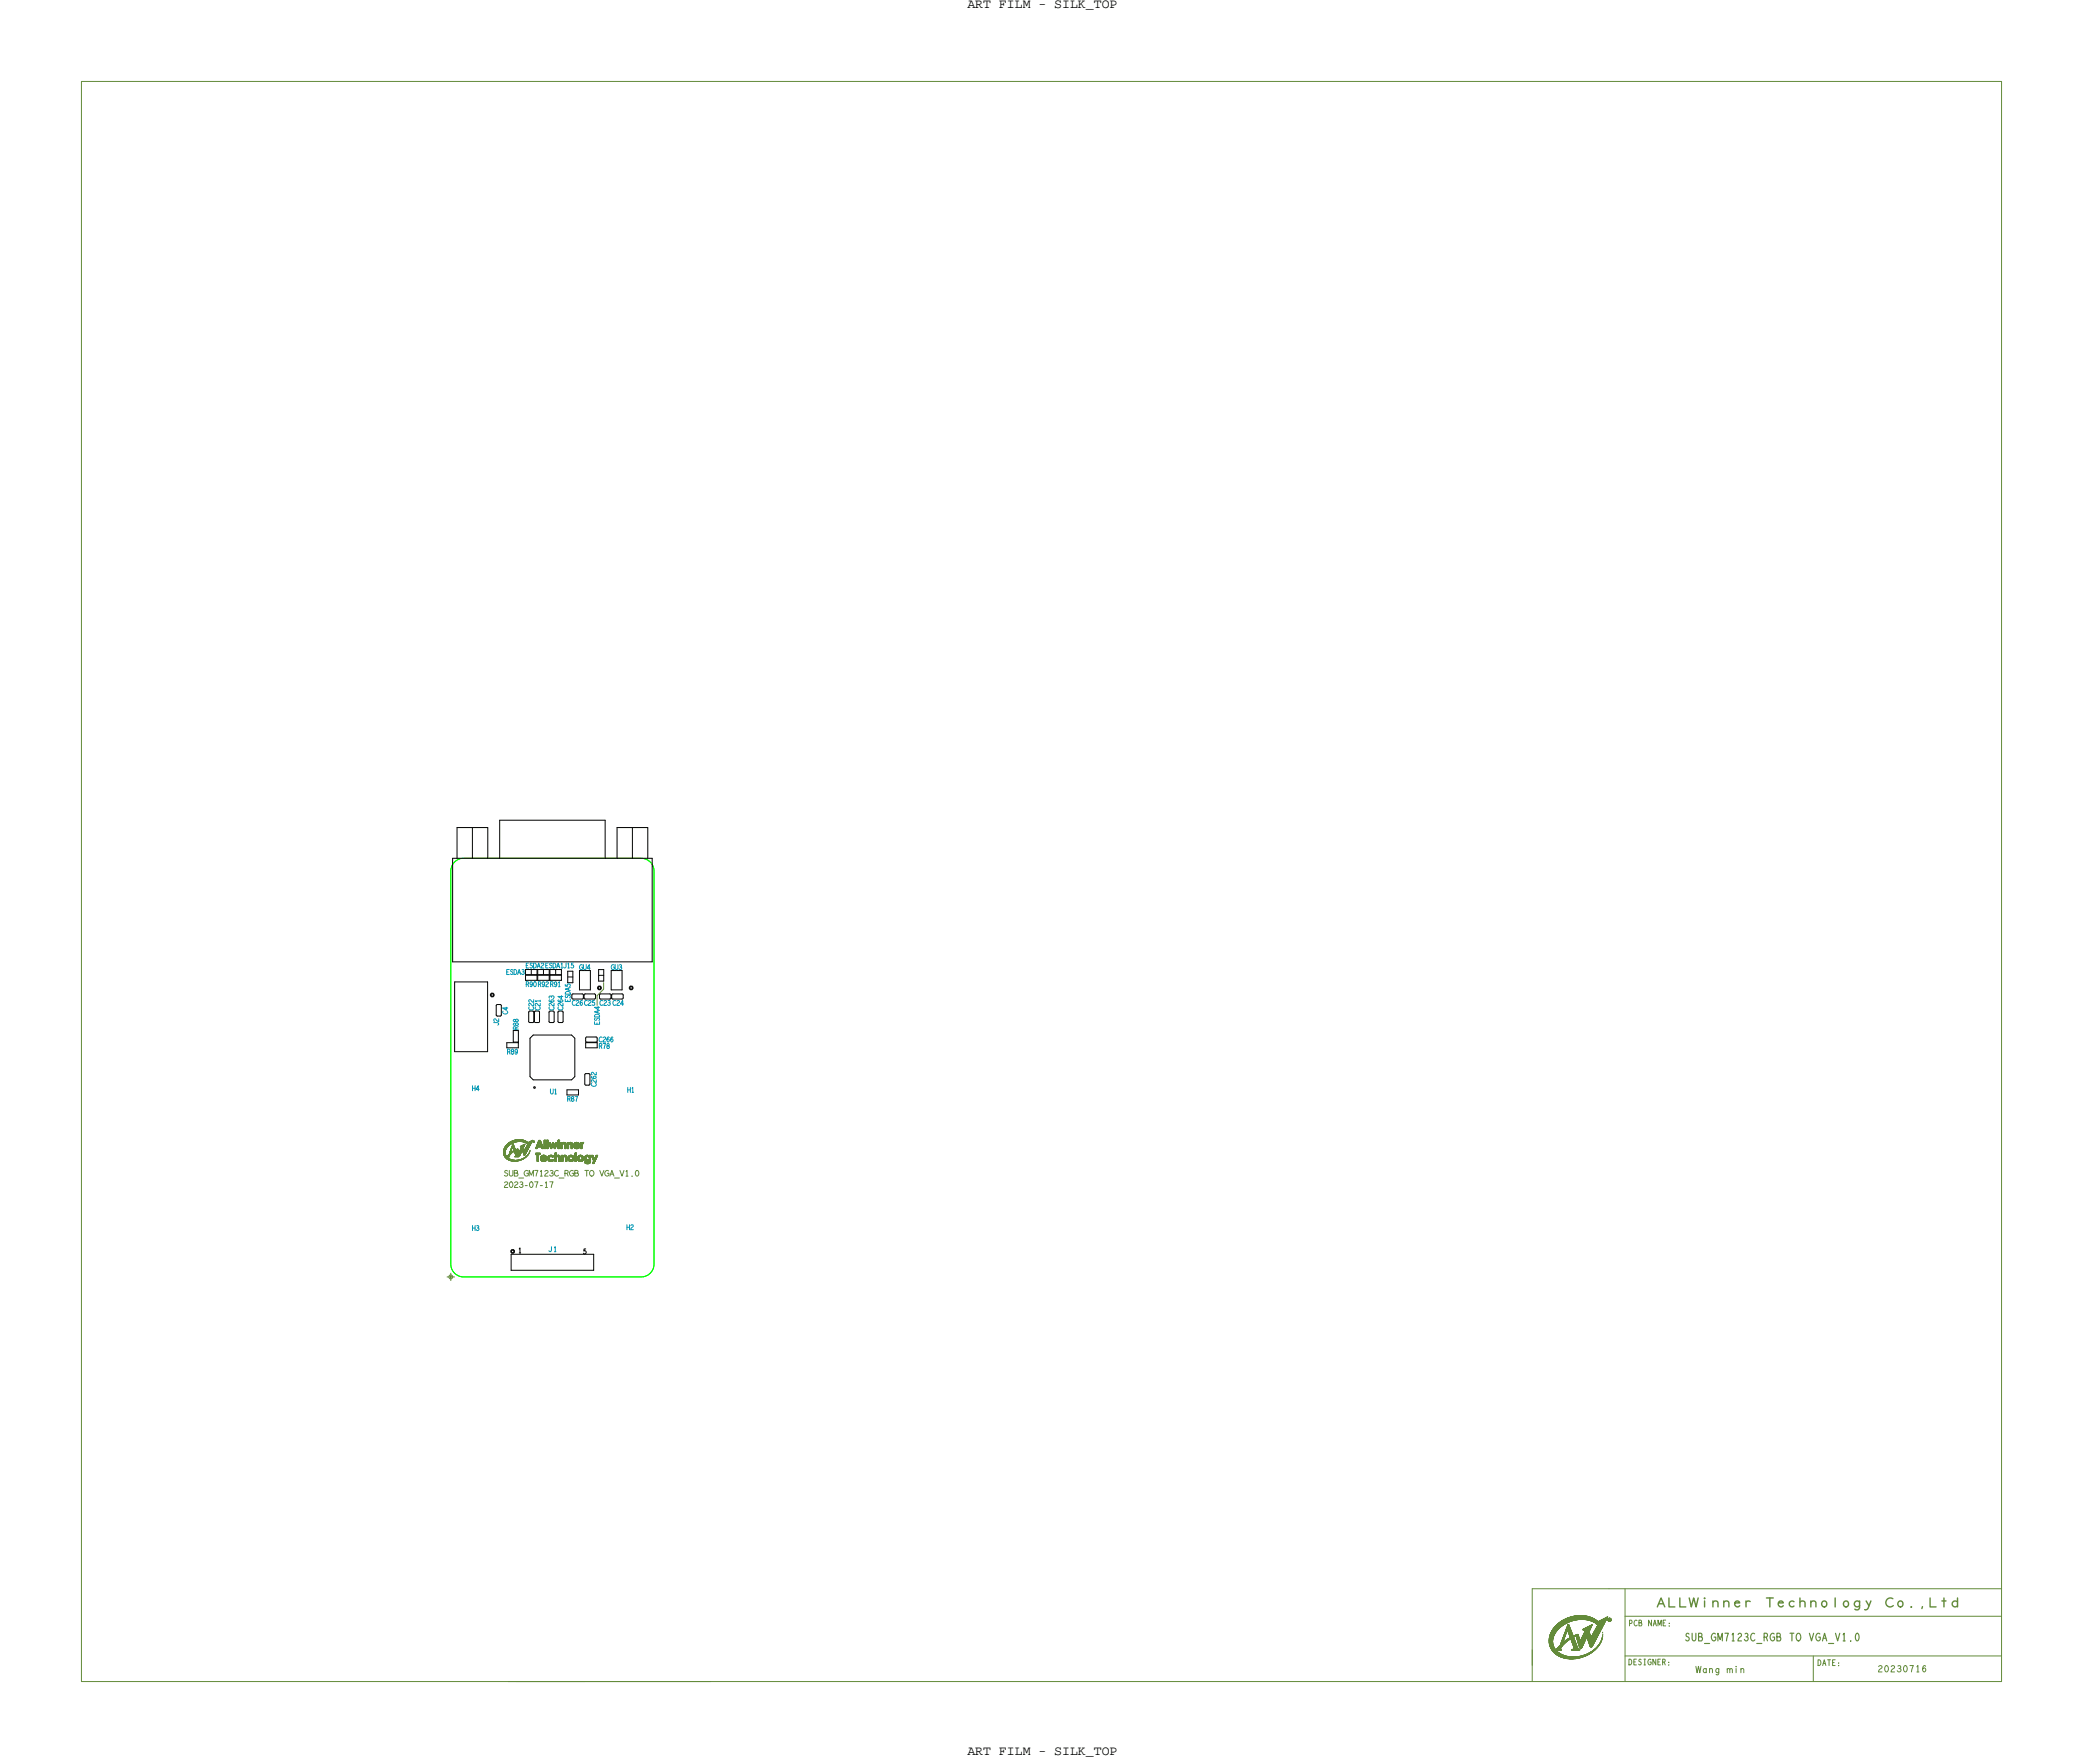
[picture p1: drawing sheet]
<svg xmlns="http://www.w3.org/2000/svg" width="325mm" height="275mm" viewBox="0 0 325 275" stroke-linecap="round" stroke-linejoin="round" font-family="sans-serif">
<defs><g id="words">
<g font-size="2.4" fill="#638b3a">
<text x="258.8" y="251.1">ALLWinner</text>
<text x="276" y="251.1">Technology</text>
<text x="295" y="251.1">Co.,Ltd</text>
</g>
<g font-size="2.1">
<text x="151.1" y="1.2">ART FILM - SILK_TOP</text>
<text x="151.1" y="274.2">ART FILM - SILK_TOP</text>
</g>
<text font-size="2" fill="#638b3a" x="263.3" y="256.4">SUB_GM7123C_RGB TO VGA_V1.0</text>
<g font-size="1.7" fill="#638b3a">
<text x="265" y="261.3">Wang min</text>
<text x="293.4" y="261.2">20230716</text>
</g>
<g font-size="1.5" fill="#638b3a">
<text x="78.7" y="183.8">SUB_GM7123C_RGB TO VGA_V1.0</text>
<text x="78.7" y="185.5">2023-07-17</text>
<text x="254.5" y="254">PCB NAME:</text>
<text x="254.4" y="260.1">DESIGNER:</text>
<text x="284" y="260.2">DATE:</text>
</g>
<g font-size="1.3" fill="#0097b7">
<text x="79.1" y="152.3">ESDA3</text>
<text x="82.1" y="151.2">ESDA2ESDA1J15 GU4</text>
<text x="82.1" y="154.2">R90R92R91</text>
<text x="95.5" y="151.5">GU3</text>
<text x="77.9" y="160.3" transform="rotate(-90 77.9 160.3)">J2</text>
<text x="79.3" y="158.5" transform="rotate(-90 79.3 158.5)">C4</text>
<text x="81" y="160.9" transform="rotate(-90 81 160.9)">R88</text>
<text x="83.4" y="157.8" transform="rotate(-90 83.4 157.8)">C22</text>
<text x="84.4" y="157.8" transform="rotate(-90 84.4 157.8)">C21</text>
<text x="86.6" y="157.8" transform="rotate(-90 86.6 157.8)">C263</text>
<text x="88" y="157.8" transform="rotate(-90 88 157.8)">C264</text>
<text x="89.1" y="156.6" transform="rotate(-90 89.1 156.6)">ESDA5</text>
<text x="89.4" y="157.1">C26C25 C23 C24</text>
<text x="93.7" y="160.1" transform="rotate(-90 93.7 160.1)">ESDA4</text>
<text x="79.2" y="164.7">R89</text>
<text x="93.5" y="162.8">C266</text>
<text x="93.5" y="163.8">R78</text>
<text x="73.7" y="170.4">H4</text>
<text x="85.9" y="170.9">U1</text>
<text x="88.6" y="172.1">R87</text>
<text x="93.2" y="169.8" transform="rotate(-90 93.2 169.8)">C262</text>
<text x="98" y="170.7">H1</text>
<text x="73.7" y="192.3">H3</text>
<text x="85.7" y="195.6">J1</text>
<text x="97.9" y="192.1">H2</text>
</g>
<g font-size="1.3">
<text x="80.9" y="195.8">1</text>
<text x="91.1" y="195.9">5</text>
</g>
</g></defs>
<!-- layer: Board Outline -->
<g fill="none" stroke="#638b3a" stroke-width=".16">
<path d="M12.7 12.7v250zM12.7 12.7h300zM312.7 12.7v250zM93.3 155.6l1-1.1zM93.3 155.6v1.5zM94.3 153.5v1zM78.7 179.8h.1M78.7 179.9h.1M78.7 180h.1M78.7 179.7h.1M78.7 179.6h.1M78.7 179.5h.1"/>
<path d="M78.8 179.5h.1M78.8 179.6h.1M78.8 179.7h.1M78.8 179.8h.1M78.8 179.9h.1M78.8 180h.1M78.8 179.4h.1M78.8 179.3h.1M78.9 179.3h.1M78.9 179.4h.1M78.9 179.5h.1M78.9 179.6h.1"/>
<path d="M78.9 179.7h.1M78.9 179.8h.1M78.9 179.9h.1M78.9 180h.1M78.9 179.2h.1M78.9 179.1h.1M79 179.1h.1M79 179.2h.1M79 179.3h.1M79 179.4h.1M79 179.5h.1M79 179.6h.1"/>
<path d="M79 179.7h.1M79 179h.1M79.1 179h.1M79.1 179.1h.1M79.1 179.2h.1M79.1 179.3h.1M79.1 179.4h.1M79.1 179.5h.1M79.1 178.9h.1M79.2 178.9h.1M79.2 179h.1M79.2 179.1h.1"/>
<path d="M79.2 179.2h.1M79.2 179.3h.1M79.2 178.8h.1M79.3 178.8h.1M79.3 178.9h.1M79.3 179h.1M79.3 179.1h.1M79.3 179.2h.1M79.3 178.7h.1M79.4 178.7h.1M79.4 178.8h.1M79.4 178.9h.1"/>
<path d="M79.4 179h.1M79.4 179.1h.1M79.5 178.6h.1M79.5 178.7h.1M79.5 178.8h.1M79.5 178.9h.1M79.5 179h.1M79.6 178.5h.1M79.6 178.6h.1M79.6 178.7h.1M79.6 178.8h.1M79.6 178.9h.1"/>
<path d="M79.7 178.5h.1M79.7 178.6h.1M79.7 178.7h.1M79.7 178.8h.1M79.7 178.9h.1M79.7 179.9h.1M79.7 180h.1M79.7 178.4h.1M79.7 179.8h.1M79.8 178.4h.1M79.8 178.5h.1M79.8 178.6h.1"/>
<path d="M79.8 178.7h.1M79.8 178.8h.1M79.8 179.7h.1M79.8 179.8h.1M79.8 179.9h.1M79.8 180h.1M79.8 179.6h.1M79.8 179.5h.1M79.9 178.4h.1M79.9 178.5h.1M79.9 178.6h.1M79.9 178.7h.1"/>
<path d="M79.9 179.5h.1M79.9 179.6h.1M79.9 179.7h.1M79.9 179.4h.1M79.9 178.3h.1M79.9 179.3h.1M80 178.3h.1M80 178.4h.1M80 178.5h.1M80 178.6h.1M80 178.7h.1M80 179.2h.1"/>
<path d="M80 179.3h.1M80 179.4h.1M80 179.5h.1M80 180h.1M80 179.1h.1M80 179h.1M80 179.9h.1M80.1 178.3h.1M80.1 178.4h.1M80.1 178.5h.1M80.1 178.6h.1M80.1 178.9h.1"/>
<path d="M80.1 179h.1M80.1 179.1h.1M80.1 179.2h.1M80.1 179.9h.1M80.1 180h.1M80.1 178.8h.1M80.1 178.2h.1M80.1 179.3h.1M80.2 178.2h.1M80.2 178.3h.1M80.2 178.4h.1M80.2 178.5h.1"/>
<path d="M80.2 178.6h.1M80.2 178.8h.1M80.2 178.9h.1M80.2 179h.1M80.2 179.1h.1M80.2 179.2h.1M80.2 179.3h.1M80.2 179.4h.1M80.2 179.9h.1M80.2 180h.1M80.2 179.5h.1M80.2 179.8h.1"/>
<path d="M80.2 179.6h.1M80.3 178.2h.1M80.3 178.3h.1M80.3 178.4h.1M80.3 178.5h.1M80.3 179h.1M80.3 179.1h.1M80.3 179.2h.1M80.3 179.3h.1M80.3 179.4h.1M80.3 179.5h.1M80.3 179.6h.1"/>
<path d="M80.3 179.8h.1M80.3 179.9h.1M80.3 179.7h.1M80.4 178.2h.1M80.4 178.3h.1M80.4 178.4h.1M80.4 178.5h.1M80.4 179.3h.1M80.4 179.4h.1M80.4 179.5h.1M80.4 179.6h.1M80.4 179.7h.1"/>
<path d="M80.4 179.8h.1M80.4 179.9h.1M80.4 180h.1M80.5 178.1h.1M80.5 178.2h.1M80.5 178.3h.1M80.5 178.4h.1M80.5 179.5h.1M80.5 179.6h.1M80.5 179.7h.1M80.5 179.8h.1M80.5 179.9h.1"/>
<path d="M80.5 180h.1M80.6 178.1h.1M80.6 178.2h.1M80.6 178.3h.1M80.6 178.4h.1M80.6 179.7h.1M80.6 179.8h.1M80.6 179.9h.1M80.6 180h.1M80.6 179.6h.1M80.7 178.1h.1M80.7 178.2h.1"/>
<path d="M80.7 178.3h.1M80.7 178.4h.1M80.7 179.6h.1M80.7 179.7h.1M80.8 178.1h.1M80.8 178.2h.1M80.8 178.3h.1M80.8 178.4h.1M80.8 179.6h.1M80.8 179.7h.1M80.8 179.8h.1M80.8 179.9h.1"/>
<path d="M80.9 178.1h.1M80.9 178.2h.1M80.9 178.3h.1M80.9 178.4h.1M80.9 179.5h.1M80.9 179.6h.1M80.9 179.7h.1M80.9 179.8h.1M80.9 179.9h.1M80.9 180h.1M81 178.1h.1M81 178.2h.1"/>
<path d="M81 178.3h.1M81 179.8h.1M81 179.9h.1M81 180h.1M81.1 178.1h.1M81.1 178.2h.1M81.1 178.3h.1M81.1 180h.1M81.2 178.1h.1M81.2 178.2h.1M81.2 178.3h.1M81.2 179.9h.1"/>
<path d="M81.2 180h.1M81.2 179.8h.1M81.3 178.1h.1M81.3 178.2h.1M81.3 178.3h.1M81.3 179.7h.1M81.3 179.8h.1M81.3 179.9h.1M81.3 180h.1M81.3 179.2h.1M81.3 179.1h.1M81.3 179.6h.1"/>
<path d="M81.4 178.1h.1M81.4 178.2h.1M81.4 178.3h.1M81.4 179.1h.1M81.4 179.2h.1M81.4 179.5h.1M81.4 179.6h.1M81.4 179.7h.1M81.4 179.8h.1M81.4 179.9h.1M81.4 180h.1M81.4 179.4h.1"/>
<path d="M81.5 178.1h.1M81.5 178.2h.1M81.5 178.3h.1M81.5 179.1h.1M81.5 179.2h.1M81.5 179.3h.1M81.5 179.4h.1M81.5 179.5h.1M81.5 179.6h.1M81.5 179.7h.1M81.5 179.8h.1M81.5 179.9h.1"/>
<path d="M81.5 180h.1M81.5 178.4h.1M81.5 179h.1M81.6 178.1h.1M81.6 178.2h.1M81.6 178.3h.1M81.6 178.4h.1M81.6 179h.1M81.6 179.1h.1M81.6 179.2h.1M81.6 179.3h.1M81.6 179.4h.1"/>
<path d="M81.6 179.5h.1M81.6 179.6h.1M81.6 179.7h.1M81.6 179.8h.1M81.7 178.1h.1M81.7 178.2h.1M81.7 178.3h.1M81.7 178.4h.1M81.7 179h.1M81.7 179.1h.1M81.7 179.2h.1M81.7 179.3h.1"/>
<path d="M81.7 179.4h.1M81.7 179.5h.1M81.7 179.7h.1M81.7 179.8h.1M81.7 179.9h.1M81.7 179.6h.1M81.7 178.9h.1M81.7 180h.1M81.8 178.2h.1M81.8 178.3h.1M81.8 178.4h.1M81.8 178.9h.1"/>
<path d="M81.8 179h.1M81.8 179.1h.1M81.8 179.2h.1M81.8 179.3h.1M81.8 179.5h.1M81.8 179.6h.1M81.8 179.7h.1M81.8 179.8h.1M81.8 179.9h.1M81.8 180h.1M81.8 179.4h.1M81.9 178.2h.1"/>
<path d="M81.9 178.3h.1M81.9 178.4h.1M81.9 178.9h.1M81.9 179h.1M81.9 179.1h.1M81.9 179.6h.1M81.9 179.7h.1M81.9 179.8h.1M81.9 179.9h.1M81.9 180h.1M81.9 178.8h.1M81.9 178.5h.1"/>
<path d="M82 178.2h.1M82 178.3h.1M82 178.4h.1M82 178.5h.1M82 178.8h.1M82 178.9h.1M82 179.7h.1M82 179.8h.1M82 179.9h.1M82 180h.1M82 179.6h.1M82.1 178.3h.1"/>
<path d="M82.1 178.4h.1M82.1 178.5h.1M82.1 179.5h.1M82.1 179.6h.1M82.1 179.7h.1M82.1 179.8h.1M82.1 179.9h.1M82.1 180h.1M82.1 179.4h.1M82.2 178.3h.1M82.2 178.4h.1M82.2 178.5h.1"/>
<path d="M82.2 178.6h.1M82.2 179.3h.1M82.2 179.4h.1M82.2 179.5h.1M82.2 179.6h.1M82.2 179.7h.1M82.2 179.8h.1M82.2 179.9h.1M82.2 180h.1M82.2 179.2h.1M82.3 178.4h.1M82.3 178.5h.1"/>
<path d="M82.3 178.7h.1M82.3 179.2h.1M82.3 179.3h.1M82.3 179.4h.1M82.3 179.5h.1M82.3 179.6h.1M82.3 179.7h.1M82.3 179.8h.1M82.3 179.9h.1M82.3 180h.1M82.3 179.1h.1M82.3 178.6h.1"/>
<path d="M82.3 179h.1M82.4 178.5h.1M82.4 178.6h.1M82.4 178.7h.1M82.4 179h.1M82.4 179.1h.1M82.4 179.2h.1M82.4 179.3h.1M82.4 179.4h.1M82.4 179.5h.1M82.4 179.6h.1M82.4 179.7h.1"/>
<path d="M82.4 179.8h.1M82.4 178.9h.1M82.4 178.8h.1M82.5 178.5h.1M82.5 178.6h.1M82.5 178.7h.1M82.5 178.8h.1M82.5 178.9h.1M82.5 179h.1M82.5 179.1h.1M82.5 179.2h.1M82.5 179.3h.1"/>
<path d="M82.5 179.4h.1M82.5 179.5h.1M82.5 179.6h.1M82.6 178.5h.1M82.6 178.6h.1M82.6 178.7h.1M82.6 178.8h.1M82.6 178.9h.1M82.6 179h.1M82.6 179.1h.1M82.6 179.2h.1M82.6 179.3h.1"/>
<path d="M82.6 179.4h.1M82.7 178.5h.1M82.7 178.6h.1M82.7 178.7h.1M82.7 178.8h.1M82.7 178.9h.1M82.7 179h.1M82.7 179.1h.1M82.7 179.2h.1M82.7 179.3h.1M82.7 178.4h.1M82.8 178.4h.1"/>
<path d="M82.8 178.5h.1M82.8 178.6h.1M82.8 178.7h.1M82.8 178.8h.1M82.8 178.9h.1M82.8 179h.1M82.8 179.1h.1M82.8 179.9h.1M82.8 180h.1M82.8 179.8h.1M82.9 178.4h.1M82.9 178.5h.1"/>
<path d="M82.9 178.6h.1M82.9 178.7h.1M82.9 178.8h.1M82.9 178.9h.1M82.9 178.3h.1M83 178.3h.1M83 178.4h.1M83 178.5h.1M83 178.6h.1M83 178.7h.1M83.1 178.3h.1M83.1 178.4h.1"/>
<path d="M83.1 178.5h.1M83.1 178.2h.1M83.2 178.2h.1M83.2 178.3h.1M83.3 178.3h.1M83.3 178.4h.1M83.3 178.5h.1M83.4 178.3h.1M83.4 178.4h.1M83.4 178.5h.1M83.5 178.3h.1M83.5 178.5h.1"/>
<path d="M83.5 178.4h.1M83.7 179.4h.1M83.7 179.5h.1M83.7 179.3h.1M83.8 179.2h.1M83.8 179.3h.1M83.8 179.4h.1M83.8 179.5h.1M83.8 179.1h.1M83.8 179h.1M83.9 179h.1M83.9 179.1h.1"/>
<path d="M83.9 179.2h.1M83.9 179.3h.1M83.9 179.4h.1M83.9 179.5h.1M83.9 178.9h.1M83.9 178.8h.1M84 178.7h.1M84 178.8h.1M84 178.9h.1M84 179h.1M84 179.1h.1M84 179.2h.1"/>
<path d="M84 179.3h.1M84 178.6h.1M84 178.5h.1M84.1 178.4h.1M84.1 178.5h.1M84.1 178.6h.1M84.1 178.7h.1M84.1 178.8h.1M84.1 178.9h.1M84.1 179h.1M84.1 179.1h.1M84.1 179.2h.1"/>
<path d="M84.1 178.3h.1M84.1 178.2h.1M84.2 178.2h.1M84.2 178.3h.1M84.2 178.4h.1M84.2 178.5h.1M84.2 178.6h.1M84.2 178.7h.1M84.2 178.8h.1M84.2 179h.1M84.2 179.1h.1M84.2 179.2h.1"/>
<path d="M84.3 178.2h.1M84.3 178.3h.1M84.3 178.4h.1M84.3 178.5h.1M84.3 178.6h.1M84.3 179h.1M84.3 179.1h.1M84.3 179.2h.1M84.4 178.2h.1M84.4 178.3h.1M84.4 178.4h.1M84.4 178.5h.1"/>
<path d="M84.4 178.6h.1M84.4 178.7h.1M84.4 179h.1M84.4 179.1h.1M84.4 179.2h.1M84.4 178.8h.1M84.4 178.9h.1M84.5 178.3h.1M84.5 178.4h.1M84.5 178.5h.1M84.5 178.6h.1M84.5 178.7h.1"/>
<path d="M84.5 178.8h.1M84.5 178.9h.1M84.5 179h.1M84.5 179.1h.1M84.5 179.2h.1M84.6 178.6h.1M84.6 178.7h.1M84.6 178.8h.1M84.6 178.9h.1M84.6 179h.1M84.6 179.1h.1M84.6 179.2h.1"/>
<path d="M84.6 179.3h.1M84.6 179.4h.1M84.7 178.8h.1M84.7 178.9h.1M84.7 179h.1M84.7 179.1h.1M84.7 179.2h.1M84.7 179.3h.1M84.7 179.4h.1M84.7 179.5h.1M84.8 179.1h.1M84.8 179.2h.1"/>
<path d="M84.8 179.3h.1M84.8 179.4h.1M84.8 179.5h.1M84.9 179.4h.1M84.9 179.5h.1M85 178.2h.1M85 178.3h.1M85 178.4h.1M85 178.5h.1M85 178.6h.1M85 178.7h.1M85 178.8h.1"/>
<path d="M85 178.9h.1M85 179h.1M85 179.1h.1M85 179.2h.1M85 179.3h.1M85 179.4h.1M85 179.5h.1M85.1 178.2h.1M85.1 178.3h.1M85.1 178.4h.1M85.1 178.5h.1M85.1 178.6h.1"/>
<path d="M85.1 178.7h.1M85.1 178.8h.1M85.1 178.9h.1M85.1 179h.1M85.1 179.1h.1M85.1 179.2h.1M85.1 179.3h.1M85.1 179.4h.1M85.1 179.5h.1M85.2 178.2h.1M85.2 178.3h.1M85.2 178.4h.1"/>
<path d="M85.2 178.5h.1M85.2 178.6h.1M85.2 178.7h.1M85.2 178.8h.1M85.2 178.9h.1M85.2 179h.1M85.2 179.1h.1M85.2 179.2h.1M85.2 179.3h.1M85.2 179.4h.1M85.2 179.5h.1M85.4 178.2h.1"/>
<path d="M85.4 178.3h.1M85.4 178.4h.1M85.4 178.5h.1M85.4 178.6h.1M85.4 178.7h.1M85.4 178.8h.1M85.4 178.9h.1M85.4 179h.1M85.4 179.1h.1M85.4 179.2h.1M85.4 179.3h.1M85.4 179.4h.1"/>
<path d="M85.4 179.5h.1M85.5 178.2h.1M85.5 178.3h.1M85.5 178.4h.1M85.5 178.5h.1M85.5 178.6h.1M85.5 178.7h.1M85.5 178.8h.1M85.5 178.9h.1M85.5 179h.1M85.5 179.1h.1M85.5 179.2h.1"/>
<path d="M85.5 179.3h.1M85.5 179.4h.1M85.5 179.5h.1M85.6 178.2h.1M85.6 178.3h.1M85.6 178.4h.1M85.6 178.5h.1M85.6 178.6h.1M85.6 178.7h.1M85.6 178.8h.1M85.6 178.9h.1M85.6 179h.1"/>
<path d="M85.6 179.1h.1M85.6 179.2h.1M85.6 179.3h.1M85.6 179.4h.1M85.6 179.5h.1M85.7 178.5h.1M85.7 178.6h.1M85.8 178.5h.1M85.8 178.6h.1M85.8 178.7h.1M85.8 178.8h.1M85.8 178.9h.1"/>
<path d="M85.9 178.5h.1M85.9 178.6h.1M85.9 178.7h.1M85.9 178.8h.1M85.9 178.9h.1M85.9 179h.1M85.9 179.1h.1M86 178.6h.1M86 178.7h.1M86 178.8h.1M86 178.9h.1M86 179h.1"/>
<path d="M86 179.1h.1M86 179.2h.1M86 179.3h.1M86 179.4h.1M86.1 178.9h.1M86.1 179h.1M86.1 179.1h.1M86.1 179.2h.1M86.1 179.3h.1M86.1 179.4h.1M86.1 179.5h.1M86.2 179h.1"/>
<path d="M86.2 179.1h.1M86.2 179.2h.1M86.2 179.3h.1M86.2 179.4h.1M86.2 179.5h.1M86.2 178.9h.1M86.2 178.8h.1M86.3 178.7h.1M86.3 178.8h.1M86.3 178.9h.1M86.3 179h.1M86.3 179.1h.1"/>
<path d="M86.3 179.2h.1M86.3 179.3h.1M86.3 178.6h.1M86.3 178.5h.1M86.4 178.5h.1M86.4 178.6h.1M86.4 178.7h.1M86.4 178.8h.1M86.4 178.9h.1M86.4 179h.1M86.5 178.5h.1M86.5 178.6h.1"/>
<path d="M86.5 178.7h.1M86.5 178.8h.1M86.5 178.9h.1M86.5 179h.1M86.5 179.1h.1M86.5 179.2h.1M86.5 179.3h.1M86.6 178.8h.1M86.6 178.9h.1M86.6 179h.1M86.6 179.1h.1M86.6 179.2h.1"/>
<path d="M86.6 179.3h.1M86.6 179.4h.1M86.6 179.5h.1M86.7 179.1h.1M86.7 179.2h.1M86.7 179.3h.1M86.7 179.4h.1M86.7 179.5h.1M86.7 179h.1M86.7 178.9h.1M86.8 178.8h.1M86.8 178.9h.1"/>
<path d="M86.8 179h.1M86.8 179.1h.1M86.8 179.2h.1M86.8 179.3h.1M86.8 179.4h.1M86.8 178.7h.1M86.8 178.6h.1M86.9 178.5h.1M86.9 178.6h.1M86.9 178.7h.1M86.9 178.8h.1M86.9 178.9h.1"/>
<path d="M86.9 179h.1M86.9 179.1h.1M87 178.5h.1M87 178.6h.1M87 178.7h.1M87 178.8h.1M87 178.9h.1M87.1 178.5h.1M87.1 178.6h.1M87.1 178.2h.1M87.1 178.3h.1M87.2 178.2h.1"/>
<path d="M87.2 178.3h.1M87.2 178.4h.1M87.2 178.5h.1M87.2 178.6h.1M87.2 178.7h.1M87.2 178.8h.1M87.2 178.9h.1M87.2 179h.1M87.2 179.1h.1M87.2 179.2h.1M87.2 179.3h.1M87.2 179.4h.1"/>
<path d="M87.2 179.5h.1M87.2 178.1h.1M87.3 178.1h.1M87.3 178.2h.1M87.3 178.3h.1M87.3 178.4h.1M87.3 178.5h.1M87.3 178.6h.1M87.3 178.7h.1M87.3 178.8h.1M87.3 178.9h.1M87.3 179h.1"/>
<path d="M87.3 179.1h.1M87.3 179.2h.1M87.3 179.3h.1M87.3 179.4h.1M87.3 179.5h.1M87.4 178.2h.1M87.4 178.3h.1M87.4 178.4h.1M87.4 178.5h.1M87.4 178.6h.1M87.4 178.7h.1M87.4 178.8h.1"/>
<path d="M87.4 178.9h.1M87.4 179h.1M87.4 179.1h.1M87.4 179.2h.1M87.4 179.3h.1M87.4 179.4h.1M87.4 179.5h.1M87.6 178.5h.1M87.6 178.6h.1M87.6 178.7h.1M87.6 178.8h.1M87.6 178.9h.1"/>
<path d="M87.6 179h.1M87.6 179.1h.1M87.6 179.2h.1M87.6 179.3h.1M87.6 179.4h.1M87.6 179.5h.1M87.7 178.5h.1M87.7 178.6h.1M87.7 178.7h.1M87.7 178.8h.1M87.7 178.9h.1M87.7 179h.1"/>
<path d="M87.7 179.1h.1M87.7 179.2h.1M87.7 179.3h.1M87.7 179.4h.1M87.7 179.5h.1M87.8 178.5h.1M87.8 178.6h.1M87.8 178.7h.1M87.8 178.8h.1M87.8 178.9h.1M87.8 179h.1M87.8 179.1h.1"/>
<path d="M87.8 179.2h.1M87.8 179.3h.1M87.8 179.4h.1M87.8 179.5h.1M87.9 178.6h.1M87.9 178.7h.1M87.9 178.8h.1M87.9 178.5h.1M88 178.5h.1M88 178.6h.1M88 178.7h.1M88.1 178.5h.1"/>
<path d="M88.1 178.6h.1M88.1 178.7h.1M88.1 178.8h.1M88.2 178.5h.1M88.2 178.6h.1M88.2 178.7h.1M88.2 178.8h.1M88.2 178.9h.1M88.2 179h.1M88.2 179.1h.1M88.2 179.2h.1M88.2 179.3h.1"/>
<path d="M88.2 179.4h.1M88.2 179.5h.1M88.3 178.5h.1M88.3 178.6h.1M88.3 178.7h.1M88.3 178.8h.1M88.3 178.9h.1M88.3 179h.1M88.3 179.1h.1M88.3 179.2h.1M88.3 179.3h.1M88.3 179.4h.1"/>
<path d="M88.3 179.5h.1M88.4 178.7h.1M88.4 178.8h.1M88.4 178.9h.1M88.4 179h.1M88.4 179.1h.1M88.4 179.2h.1M88.4 179.3h.1M88.4 179.4h.1M88.4 179.5h.1M88.6 178.5h.1M88.6 178.6h.1"/>
<path d="M88.6 178.7h.1M88.6 178.8h.1M88.6 178.9h.1M88.6 179h.1M88.6 179.1h.1M88.6 179.2h.1M88.6 179.3h.1M88.6 179.4h.1M88.6 179.5h.1M88.7 178.5h.1M88.7 178.6h.1M88.7 178.7h.1"/>
<path d="M88.7 178.8h.1M88.7 178.9h.1M88.7 179h.1M88.7 179.1h.1M88.7 179.2h.1M88.7 179.3h.1M88.7 179.4h.1M88.7 179.5h.1M88.8 178.5h.1M88.8 178.6h.1M88.8 178.7h.1M88.8 178.8h.1"/>
<path d="M88.8 178.9h.1M88.8 179h.1M88.8 179.1h.1M88.8 179.2h.1M88.8 179.3h.1M88.8 179.4h.1M88.8 179.5h.1M88.9 178.6h.1M88.9 178.7h.1M88.9 178.8h.1M89 178.5h.1M89 178.6h.1"/>
<path d="M89 178.7h.1M89.1 178.5h.1M89.1 178.6h.1M89.1 178.7h.1M89.2 178.5h.1M89.2 178.6h.1M89.2 178.7h.1M89.2 178.8h.1M89.2 178.9h.1M89.2 179h.1M89.2 179.1h.1M89.2 179.2h.1"/>
<path d="M89.2 179.3h.1M89.2 179.4h.1M89.2 179.5h.1M89.3 178.5h.1M89.3 178.6h.1M89.3 178.7h.1M89.3 178.8h.1M89.3 178.9h.1M89.3 179h.1M89.3 179.1h.1M89.3 179.2h.1M89.3 179.3h.1"/>
<path d="M89.3 179.4h.1M89.3 179.5h.1M89.4 178.6h.1M89.4 178.7h.1M89.4 178.8h.1M89.4 178.9h.1M89.4 179h.1M89.4 179.1h.1M89.4 179.2h.1M89.4 179.3h.1M89.4 179.4h.1M89.4 179.5h.1"/>
<path d="M89.6 178.9h.1M89.6 179h.1M89.6 179.1h.1M89.6 178.8h.1M89.6 179.2h.1M89.7 178.8h.1M89.7 178.9h.1M89.7 179h.1M89.7 179.1h.1M89.7 179.2h.1M89.7 178.7h.1M89.7 179.3h.1"/>
<path d="M89.8 178.6h.1M89.8 178.7h.1M89.8 178.8h.1M89.8 178.9h.1M89.8 179h.1M89.8 179.1h.1M89.8 179.2h.1M89.8 179.3h.1M89.8 179.4h.1M89.9 178.5h.1M89.9 178.6h.1M89.9 178.7h.1"/>
<path d="M89.9 178.8h.1M89.9 178.9h.1M89.9 179h.1M89.9 179.1h.1M89.9 179.2h.1M89.9 179.3h.1M89.9 179.4h.1M89.9 179.5h.1M90 178.5h.1M90 178.6h.1M90 178.7h.1M90 178.9h.1"/>
<path d="M90 179h.1M90 179.1h.1M90 179.3h.1M90 179.4h.1M90 179.5h.1M90.1 178.5h.1M90.1 178.6h.1M90.1 178.7h.1M90.1 178.9h.1M90.1 179h.1M90.1 179.1h.1M90.1 179.3h.1"/>
<path d="M90.1 179.4h.1M90.1 179.5h.1M90.2 178.5h.1M90.2 178.6h.1M90.2 178.7h.1M90.2 178.9h.1M90.2 179h.1M90.2 179.1h.1M90.2 179.3h.1M90.2 179.4h.1M90.2 179.5h.1M90.3 178.5h.1"/>
<path d="M90.3 178.6h.1M90.3 178.7h.1M90.3 178.9h.1M90.3 179h.1M90.3 179.1h.1M90.3 179.3h.1M90.3 179.4h.1M90.3 179.5h.1M90.3 178.8h.1M90.3 179.2h.1M90.4 178.6h.1M90.4 178.7h.1"/>
<path d="M90.4 178.8h.1M90.4 178.9h.1M90.4 179h.1M90.4 179.1h.1M90.4 179.2h.1M90.4 179.3h.1M90.4 179.4h.1M90.5 178.7h.1M90.5 178.8h.1M90.5 178.9h.1M90.5 179h.1M90.5 179.1h.1"/>
<path d="M90.5 179.3h.1M90.6 178.8h.1M90.6 178.9h.1M90.6 179h.1M90.6 179.1h.1M90.7 178.5h.1M90.7 178.6h.1M90.7 178.7h.1M90.7 178.8h.1M90.7 178.9h.1M90.7 179h.1M90.7 179.1h.1"/>
<path d="M90.7 179.2h.1M90.7 179.3h.1M90.7 179.4h.1M90.7 179.5h.1M90.8 178.5h.1M90.8 178.6h.1M90.8 178.7h.1M90.8 178.8h.1M90.8 178.9h.1M90.8 179h.1M90.8 179.1h.1M90.8 179.2h.1"/>
<path d="M90.8 179.3h.1M90.8 179.4h.1M90.8 179.5h.1M90.9 178.5h.1M90.9 178.6h.1M90.9 178.7h.1M90.9 178.8h.1M90.9 178.9h.1M90.9 179h.1M90.9 179.1h.1M90.9 179.2h.1M90.9 179.3h.1"/>
<path d="M90.9 179.4h.1M90.9 179.5h.1M91 178.5h.1M91 178.6h.1M91 178.7h.1M91 178.8h.1M91.1 178.5h.1M91.1 178.6h.1M91.1 178.7h.1M91.2 178.5h.1M91.2 178.6h.1M78.7 180.1h.1"/>
<path d="M78.7 180.2h.1M78.7 180.3h.1M78.7 180.4h.1M78.7 180.5h.1M78.8 180.1h.1M78.8 180.2h.1M78.8 180.3h.1M78.8 180.4h.1M78.8 180.5h.1M78.8 180.6h.1M78.8 180.7h.1M78.9 180.1h.1"/>
<path d="M78.9 180.2h.1M78.9 180.3h.1M78.9 180.4h.1M78.9 180.5h.1M78.9 180.6h.1M78.9 180.7h.1M78.9 180.8h.1M79 180.4h.1M79 180.5h.1M79 180.6h.1M79 180.7h.1M79 180.8h.1"/>
<path d="M79 180.9h.1M79.1 180.6h.1M79.1 180.7h.1M79.1 180.8h.1M79.1 180.9h.1M79.1 181h.1M79.2 180.8h.1M79.2 180.9h.1M79.2 181h.1M79.2 181.1h.1M79.2 180.7h.1M79.3 180.7h.1"/>
<path d="M79.3 180.9h.1M79.3 181h.1M79.3 181.1h.1M79.3 180.6h.1M79.3 181.2h.1M79.4 180.5h.1M79.4 180.6h.1M79.4 180.7h.1M79.4 181h.1M79.4 181.1h.1M79.4 181.2h.1M79.5 180.5h.1"/>
<path d="M79.5 180.6h.1M79.5 180.7h.1M79.5 181h.1M79.5 181.1h.1M79.5 181.2h.1M79.5 180.4h.1M79.5 181.3h.1M79.6 180.4h.1M79.6 180.5h.1M79.6 180.6h.1M79.6 180.7h.1M79.6 181.1h.1"/>
<path d="M79.6 181.2h.1M79.6 181.3h.1M79.6 180.2h.1M79.6 180.3h.1M79.6 180.1h.1M79.7 180.1h.1M79.7 180.2h.1M79.7 180.3h.1M79.7 180.4h.1M79.7 181.1h.1M79.7 181.2h.1M79.7 181.3h.1"/>
<path d="M79.8 180.2h.1M79.8 180.3h.1M79.8 181.2h.1M79.8 181.3h.1M79.8 180.1h.1M79.8 181.4h.1M79.9 180.1h.1M79.9 180.2h.1M79.9 181.2h.1M79.9 181.3h.1M79.9 181.4h.1M79.9 180h.1"/>
<path d="M80 180.1h.1M80 181.2h.1M80 181.3h.1M80 181.4h.1M80.1 181.3h.1M80.1 181.4h.1M80.2 181.3h.1M80.2 181.4h.1M80.3 181.3h.1M80.3 181.4h.1M80.4 181.3h.1M80.4 181.4h.1"/>
<path d="M80.4 180.7h.1M80.4 180.1h.1M80.5 180.1h.1M80.5 180.2h.1M80.5 180.7h.1M80.5 181.3h.1M80.5 181.4h.1M80.5 180.3h.1M80.5 180.4h.1M80.6 180.1h.1M80.6 180.2h.1M80.6 180.3h.1"/>
<path d="M80.6 180.4h.1M80.6 180.5h.1M80.6 180.6h.1M80.6 180.7h.1M80.6 181.3h.1M80.6 181.4h.1M80.7 180.1h.1M80.7 180.2h.1M80.7 180.3h.1M80.7 180.4h.1M80.7 180.5h.1M80.7 180.6h.1"/>
<path d="M80.7 180.7h.1M80.7 181.3h.1M80.7 181.4h.1M80.8 180.3h.1M80.8 180.4h.1M80.8 180.5h.1M80.8 180.6h.1M80.8 180.7h.1M80.8 181.3h.1M80.8 181.4h.1M80.9 180.6h.1M80.9 180.7h.1"/>
<path d="M80.9 181.3h.1M80.9 181.4h.1M80.9 180.1h.1M80.9 180.2h.1M80.9 180.3h.1M81 180.1h.1M81 180.2h.1M81 180.3h.1M81 180.4h.1M81 180.7h.1M81 181.3h.1M81 181.4h.1"/>
<path d="M81 180.5h.1M81.1 180.1h.1M81.1 180.2h.1M81.1 180.3h.1M81.1 180.4h.1M81.1 180.5h.1M81.1 180.6h.1M81.1 180.7h.1M81.1 181.3h.1M81.1 181.2h.1M81.2 180.1h.1M81.2 180.2h.1"/>
<path d="M81.2 180.3h.1M81.2 180.4h.1M81.2 180.5h.1M81.2 180.6h.1M81.2 181.2h.1M81.2 181.3h.1M81.3 180.1h.1M81.3 180.2h.1M81.3 180.3h.1M81.3 180.4h.1M81.3 180.5h.1M81.3 181.2h.1"/>
<path d="M81.3 181.3h.1M81.4 180.1h.1M81.4 180.2h.1M81.4 181.2h.1M81.4 181.1h.1M81.5 181.1h.1M81.5 181.2h.1M81.6 181.1h.1M81.6 181.2h.1M81.7 181.1h.1M81.7 181h.1M81.7 180.1h.1"/>
<path d="M81.8 180.1h.1M81.8 180.2h.1M81.8 181h.1M81.8 181.1h.1M81.8 180.3h.1M81.8 180.4h.1M81.9 180.1h.1M81.9 180.2h.1M81.9 180.3h.1M81.9 180.4h.1M81.9 180.5h.1M81.9 180.9h.1"/>
<path d="M81.9 181h.1M82 180.1h.1M82 180.2h.1M82 180.3h.1M82 180.4h.1M82 180.5h.1M82 180.9h.1M82 180.8h.1M82.1 180.1h.1M82.1 180.2h.1M82.1 180.3h.1M82.1 180.4h.1"/>
<path d="M82.1 180.8h.1M82.1 180.9h.1M82.2 180.1h.1M82.2 180.2h.1M82.2 180.7h.1M82.2 180.8h.1M82.3 180.7h.1M82.3 180.6h.1M82.4 180.6h.1M82.4 180.5h.1M82.5 180.4h.1M82.5 180.5h.1"/>
<path d="M82.5 180.3h.1M82.6 180.3h.1M82.6 180.2h.1M82.7 180.2h.1M82.7 180.1h.1M82.7 180h.1M83.7 180.2h.1M83.7 180.3h.1M83.7 180.4h.1M83.8 180.2h.1M83.8 180.3h.1M83.8 180.4h.1"/>
<path d="M83.9 180.2h.1M83.9 180.3h.1M83.9 180.4h.1M83.9 180.5h.1M83.9 180.6h.1M83.9 180.7h.1M83.9 180.8h.1M83.9 180.9h.1M83.9 181h.1M83.9 181.1h.1M83.9 181.2h.1M83.9 181.3h.1"/>
<path d="M83.9 181.4h.1M83.9 181.5h.1M84 180.2h.1M84 180.3h.1M84 180.4h.1M84 180.5h.1M84 180.6h.1M84 180.7h.1M84 180.8h.1M84 180.9h.1M84 181h.1M84 181.1h.1"/>
<path d="M84 181.2h.1M84 181.3h.1M84 181.4h.1M84 181.5h.1M84.1 180.2h.1M84.1 180.3h.1M84.1 180.4h.1M84.1 180.5h.1M84.1 180.6h.1M84.1 180.7h.1M84.1 180.8h.1M84.1 180.9h.1"/>
<path d="M84.1 181h.1M84.1 181.1h.1M84.1 181.2h.1M84.1 181.3h.1M84.1 181.4h.1M84.1 181.5h.1M84.2 180.2h.1M84.2 180.3h.1M84.2 180.4h.1M84.3 180.2h.1M84.3 180.3h.1M84.3 180.4h.1"/>
<path d="M84.4 180.2h.1M84.4 180.3h.1M84.4 180.4h.1M84.5 180.9h.1M84.5 181h.1M84.5 181.1h.1M84.5 180.8h.1M84.5 181.2h.1M84.5 180.7h.1M84.5 181.3h.1M84.6 180.7h.1M84.6 180.8h.1"/>
<path d="M84.6 180.9h.1M84.6 181h.1M84.6 181.1h.1M84.6 181.2h.1M84.6 181.3h.1M84.6 180.6h.1M84.6 181.4h.1M84.7 180.6h.1M84.7 180.7h.1M84.7 180.8h.1M84.7 180.9h.1M84.7 181h.1"/>
<path d="M84.7 181.1h.1M84.7 181.2h.1M84.7 181.3h.1M84.7 181.4h.1M84.8 180.5h.1M84.8 180.6h.1M84.8 180.7h.1M84.8 180.9h.1M84.8 181h.1M84.8 181.1h.1M84.8 181.2h.1M84.8 181.3h.1"/>
<path d="M84.8 181.4h.1M84.8 181.5h.1M84.9 180.5h.1M84.9 180.6h.1M84.9 180.7h.1M84.9 180.9h.1M84.9 181h.1M84.9 181.1h.1M84.9 181.3h.1M84.9 181.4h.1M84.9 181.5h.1M85 180.5h.1"/>
<path d="M85 180.6h.1M85 180.7h.1M85 180.9h.1M85 181h.1M85 181.1h.1M85 181.3h.1M85 181.4h.1M85 181.5h.1M85.1 180.5h.1M85.1 180.6h.1M85.1 180.7h.1M85.1 180.9h.1"/>
<path d="M85.1 181h.1M85.1 181.1h.1M85.1 181.3h.1M85.1 181.4h.1M85.1 181.5h.1M85.1 181.2h.1M85.1 180.8h.1M85.2 180.6h.1M85.2 180.7h.1M85.2 180.8h.1M85.2 180.9h.1M85.2 181h.1"/>
<path d="M85.2 181.1h.1M85.2 181.2h.1M85.2 181.3h.1M85.2 181.4h.1M85.3 180.6h.1M85.3 180.7h.1M85.3 180.8h.1M85.3 180.9h.1M85.3 181h.1M85.3 181.1h.1M85.3 181.3h.1M85.3 181.4h.1"/>
<path d="M85.4 180.8h.1M85.4 180.9h.1M85.4 181h.1M85.4 181.1h.1M85.5 180.9h.1M85.5 181h.1M85.5 181.1h.1M85.6 180.8h.1M85.6 180.9h.1M85.6 181h.1M85.6 181.1h.1M85.6 181.2h.1"/>
<path d="M85.6 180.7h.1M85.6 181.3h.1M85.7 180.7h.1M85.7 180.8h.1M85.7 180.9h.1M85.7 181h.1M85.7 181.1h.1M85.7 181.2h.1M85.7 181.3h.1M85.7 180.6h.1M85.7 181.4h.1M85.8 180.6h.1"/>
<path d="M85.8 180.7h.1M85.8 180.8h.1M85.8 180.9h.1M85.8 181h.1M85.8 181.1h.1M85.8 181.2h.1M85.8 181.3h.1M85.8 181.4h.1M85.9 180.6h.1M85.9 180.7h.1M85.9 180.8h.1M85.9 181.2h.1"/>
<path d="M85.9 181.3h.1M85.9 181.4h.1M85.9 180.5h.1M85.9 181.5h.1M86 180.5h.1M86 180.6h.1M86 180.7h.1M86 181.3h.1M86 181.4h.1M86 181.5h.1M86.1 180.5h.1M86.1 180.6h.1"/>
<path d="M86.1 180.7h.1M86.1 181.3h.1M86.1 181.4h.1M86.1 181.5h.1M86.2 180.5h.1M86.2 180.6h.1M86.2 180.7h.1M86.2 181.3h.1M86.2 181.4h.1M86.2 181.5h.1M86.3 180.5h.1M86.3 180.6h.1"/>
<path d="M86.3 180.7h.1M86.3 180.8h.1M86.3 181.2h.1M86.3 181.3h.1M86.3 181.4h.1M86.4 180.6h.1M86.4 180.7h.1M86.4 180.8h.1M86.4 181.2h.1M86.4 181.3h.1M86.4 181.4h.1M86.5 180.7h.1"/>
<path d="M86.5 181.3h.1M86.7 180.2h.1M86.7 181.4h.1M86.7 180.3h.1M86.7 180.4h.1M86.7 180.5h.1M86.7 180.6h.1M86.7 180.7h.1M86.7 180.8h.1M86.7 180.9h.1M86.7 181h.1M86.7 181.1h.1"/>
<path d="M86.7 181.2h.1M86.7 181.3h.1M86.7 181.5h.1M86.8 180.2h.1M86.8 180.3h.1M86.8 180.4h.1M86.8 180.5h.1M86.8 180.6h.1M86.8 180.7h.1M86.8 180.8h.1M86.8 180.9h.1M86.8 181h.1"/>
<path d="M86.8 181.1h.1M86.8 181.2h.1M86.8 181.3h.1M86.8 181.4h.1M86.8 181.5h.1M86.9 180.2h.1M86.9 180.3h.1M86.9 180.4h.1M86.9 180.5h.1M86.9 180.6h.1M86.9 180.7h.1M86.9 180.8h.1"/>
<path d="M86.9 180.9h.1M86.9 181h.1M86.9 181.1h.1M86.9 181.2h.1M86.9 181.3h.1M86.9 181.4h.1M86.9 181.5h.1M87 180.6h.1M87 180.7h.1M87 180.8h.1M87.1 180.5h.1M87.1 180.6h.1"/>
<path d="M87.1 180.7h.1M87.2 180.5h.1M87.2 180.6h.1M87.2 180.7h.1M87.2 180.8h.1M87.3 180.5h.1M87.3 180.6h.1M87.3 180.7h.1M87.3 180.8h.1M87.3 180.9h.1M87.3 181h.1M87.3 181.1h.1"/>
<path d="M87.3 181.2h.1M87.3 181.3h.1M87.3 181.4h.1M87.3 181.5h.1M87.4 180.6h.1M87.4 180.7h.1M87.4 180.8h.1M87.4 180.9h.1M87.4 181h.1M87.4 181.1h.1M87.4 181.2h.1M87.4 181.3h.1"/>
<path d="M87.4 181.4h.1M87.4 181.5h.1M87.5 180.6h.1M87.5 180.7h.1M87.5 180.8h.1M87.5 180.9h.1M87.5 181h.1M87.5 181.1h.1M87.5 181.2h.1M87.5 181.3h.1M87.5 181.4h.1M87.5 181.5h.1"/>
<path d="M87.7 180.5h.1M87.7 180.6h.1M87.7 180.7h.1M87.7 180.8h.1M87.7 180.9h.1M87.7 181h.1M87.7 181.1h.1M87.7 181.2h.1M87.7 181.3h.1M87.7 181.4h.1M87.7 181.5h.1M87.8 180.5h.1"/>
<path d="M87.8 180.6h.1M87.8 180.7h.1M87.8 180.8h.1M87.8 180.9h.1M87.8 181h.1M87.8 181.1h.1M87.8 181.2h.1M87.8 181.3h.1M87.8 181.4h.1M87.8 181.5h.1M87.9 180.5h.1M87.9 180.6h.1"/>
<path d="M87.9 180.7h.1M87.9 180.8h.1M87.9 180.9h.1M87.9 181h.1M87.9 181.1h.1M87.9 181.2h.1M87.9 181.3h.1M87.9 181.4h.1M87.9 181.5h.1M88 180.6h.1M88 180.7h.1M88 180.8h.1"/>
<path d="M88 180.9h.1M88.1 180.6h.1M88.1 180.7h.1M88.1 180.5h.1M88.2 180.5h.1M88.2 180.6h.1M88.2 180.7h.1M88.3 180.5h.1M88.3 180.6h.1M88.3 180.7h.1M88.3 180.8h.1M88.3 180.9h.1"/>
<path d="M88.3 181h.1M88.3 181.1h.1M88.3 181.2h.1M88.3 181.3h.1M88.3 181.4h.1M88.3 181.5h.1M88.4 180.5h.1M88.4 180.6h.1M88.4 180.7h.1M88.4 180.8h.1M88.4 180.9h.1M88.4 181h.1"/>
<path d="M88.4 181.1h.1M88.4 181.2h.1M88.4 181.3h.1M88.4 181.4h.1M88.4 181.5h.1M88.5 180.6h.1M88.5 180.7h.1M88.5 180.8h.1M88.5 180.9h.1M88.5 181h.1M88.5 181.1h.1M88.5 181.2h.1"/>
<path d="M88.5 181.3h.1M88.5 181.4h.1M88.5 181.5h.1M88.7 180.9h.1M88.7 181h.1M88.7 181.1h.1M88.7 180.8h.1M88.7 181.2h.1M88.8 180.8h.1M88.8 180.9h.1M88.8 181h.1M88.8 181.1h.1"/>
<path d="M88.8 181.2h.1M88.8 180.7h.1M88.8 181.3h.1M88.9 180.6h.1M88.9 180.7h.1M88.9 180.8h.1M88.9 180.9h.1M88.9 181h.1M88.9 181.1h.1M88.9 181.2h.1M88.9 181.3h.1M88.9 181.4h.1"/>
<path d="M89 180.6h.1M89 180.7h.1M89 180.8h.1M89 180.9h.1M89 181.1h.1M89 181.2h.1M89 181.3h.1M89 181.4h.1M89 180.5h.1M89.1 180.5h.1M89.1 180.6h.1M89.1 180.7h.1"/>
<path d="M89.1 180.8h.1M89.1 181.2h.1M89.1 181.3h.1M89.1 181.4h.1M89.1 181.5h.1M89.2 180.5h.1M89.2 180.6h.1M89.2 180.7h.1M89.2 181.3h.1M89.2 181.4h.1M89.2 181.5h.1M89.3 180.5h.1"/>
<path d="M89.3 180.6h.1M89.3 180.7h.1M89.3 181.3h.1M89.3 181.4h.1M89.3 181.5h.1M89.4 180.5h.1M89.4 180.6h.1M89.4 180.7h.1M89.4 180.8h.1M89.4 181.2h.1M89.4 181.3h.1M89.4 181.4h.1"/>
<path d="M89.4 181.1h.1M89.5 180.6h.1M89.5 180.7h.1M89.5 180.8h.1M89.5 180.9h.1M89.5 181.1h.1M89.5 181.2h.1M89.5 181.3h.1M89.5 181.4h.1M89.5 181h.1M89.6 180.7h.1M89.6 180.8h.1"/>
<path d="M89.6 180.9h.1M89.6 181h.1M89.6 181.1h.1M89.6 181.2h.1M89.6 181.3h.1M89.7 180.8h.1M89.7 180.9h.1M89.7 181h.1M89.7 181.1h.1M89.7 181.2h.1M89.8 180.2h.1M89.8 180.3h.1"/>
<path d="M89.8 180.4h.1M89.8 180.5h.1M89.8 180.6h.1M89.8 180.7h.1M89.8 180.8h.1M89.8 180.9h.1M89.8 181h.1M89.8 181.1h.1M89.8 181.2h.1M89.8 181.3h.1M89.8 181.4h.1M89.8 181.5h.1"/>
<path d="M89.9 180.2h.1M89.9 180.3h.1M89.9 180.4h.1M89.9 180.5h.1M89.9 180.6h.1M89.9 180.7h.1M89.9 180.8h.1M89.9 180.9h.1M89.9 181h.1M89.9 181.1h.1M89.9 181.2h.1M89.9 181.3h.1"/>
<path d="M89.9 181.4h.1M89.9 181.5h.1M90 180.2h.1M90 180.3h.1M90 180.4h.1M90 180.5h.1M90 180.6h.1M90 180.7h.1M90 180.8h.1M90 180.9h.1M90 181h.1M90 181.1h.1"/>
<path d="M90 181.2h.1M90 181.3h.1M90 181.4h.1M90 181.5h.1M90.2 180.8h.1M90.2 180.9h.1M90.2 181h.1M90.2 181.1h.1M90.2 181.2h.1M90.3 180.7h.1M90.3 180.8h.1M90.3 180.9h.1"/>
<path d="M90.3 181h.1M90.3 181.1h.1M90.3 181.2h.1M90.3 181.3h.1M90.4 180.6h.1M90.4 180.7h.1M90.4 180.8h.1M90.4 180.9h.1M90.4 181h.1M90.4 181.1h.1M90.4 181.2h.1M90.4 181.3h.1"/>
<path d="M90.4 181.4h.1M90.5 180.6h.1M90.5 180.7h.1M90.5 180.8h.1M90.5 181.2h.1M90.5 181.3h.1M90.5 181.4h.1M90.5 180.5h.1M90.6 180.5h.1M90.6 180.6h.1M90.6 180.7h.1M90.6 181.3h.1"/>
<path d="M90.6 181.4h.1M90.6 181.5h.1M90.7 180.5h.1M90.7 180.6h.1M90.7 180.7h.1M90.7 181.3h.1M90.7 181.4h.1M90.7 181.5h.1M90.8 180.5h.1M90.8 180.6h.1M90.8 180.7h.1M90.8 181.3h.1"/>
<path d="M90.8 181.4h.1M90.8 181.5h.1M90.8 180.8h.1M90.8 181.2h.1M90.9 180.6h.1M90.9 180.7h.1M90.9 180.8h.1M90.9 181.2h.1M90.9 181.3h.1M90.9 181.4h.1M90.9 180.9h.1M90.9 181.1h.1"/>
<path d="M91 180.6h.1M91 180.7h.1M91 180.8h.1M91 180.9h.1M91 181h.1M91 181.1h.1M91 181.2h.1M91 181.3h.1M91 181.4h.1M91.1 180.7h.1M91.1 180.8h.1M91.1 180.9h.1"/>
<path d="M91.1 181h.1M91.1 181.1h.1M91.1 181.2h.1M91.1 181.3h.1M91.2 180.9h.1M91.2 181h.1M91.2 181.1h.1M91.3 180.9h.1M91.3 181h.1M91.3 181.1h.1M91.3 181.6h.1M91.3 180.8h.1"/>
<path d="M91.3 181.2h.1M91.4 180.7h.1M91.4 180.8h.1M91.4 180.9h.1M91.4 181h.1M91.4 181.1h.1M91.4 181.2h.1M91.4 181.6h.1M91.4 181.3h.1M91.4 181.7h.1M91.4 180.6h.1M91.5 180.6h.1"/>
<path d="M91.5 180.7h.1M91.5 180.8h.1M91.5 180.9h.1M91.5 181h.1M91.5 181.1h.1M91.5 181.2h.1M91.5 181.3h.1M91.5 181.6h.1M91.5 181.7h.1M91.5 181.8h.1M91.5 181.4h.1M91.6 180.6h.1"/>
<path d="M91.6 180.7h.1M91.6 180.8h.1M91.6 181.1h.1M91.6 181.2h.1M91.6 181.3h.1M91.6 181.4h.1M91.6 181.6h.1M91.6 181.7h.1M91.6 181.8h.1M91.6 180.5h.1M91.7 180.5h.1M91.7 180.6h.1"/>
<path d="M91.7 180.7h.1M91.7 181.2h.1M91.7 181.3h.1M91.7 181.4h.1M91.7 181.6h.1M91.7 181.7h.1M91.7 181.8h.1M91.7 181.5h.1M91.8 180.5h.1M91.8 180.6h.1M91.8 180.7h.1M91.8 181.3h.1"/>
<path d="M91.8 181.4h.1M91.8 181.5h.1M91.8 181.6h.1M91.8 181.7h.1M91.8 181.8h.1M91.9 180.5h.1M91.9 180.6h.1M91.9 180.7h.1M91.9 181.3h.1M91.9 181.4h.1M91.9 181.6h.1M91.9 181.7h.1"/>
<path d="M91.9 181.8h.1M91.9 181.2h.1M91.9 180.8h.1M92 180.6h.1M92 180.7h.1M92 180.8h.1M92 181.2h.1M92 181.3h.1M92 181.4h.1M92 181.6h.1M92 181.7h.1M92 181.8h.1"/>
<path d="M92 181.1h.1M92 181.5h.1M92 180.9h.1M92.1 180.5h.1M92.1 180.6h.1M92.1 180.7h.1M92.1 180.8h.1M92.1 180.9h.1M92.1 181h.1M92.1 181.1h.1M92.1 181.2h.1M92.1 181.3h.1"/>
<path d="M92.1 181.4h.1M92.1 181.5h.1M92.1 181.6h.1M92.1 181.7h.1M92.1 181.8h.1M92.2 180.5h.1M92.2 180.6h.1M92.2 180.7h.1M92.2 180.8h.1M92.2 180.9h.1M92.2 181h.1M92.2 181.1h.1"/>
<path d="M92.2 181.2h.1M92.2 181.3h.1M92.2 181.4h.1M92.2 181.5h.1M92.2 181.6h.1M92.2 181.7h.1M92.3 180.5h.1M92.3 180.6h.1M92.3 180.7h.1M92.3 180.8h.1M92.3 180.9h.1M92.3 181h.1"/>
<path d="M92.3 181.1h.1M92.3 181.2h.1M92.3 181.3h.1M92.3 181.4h.1M92.3 181.5h.1M92.4 180.5h.1M92.4 180.6h.1M92.5 180.5h.1M92.5 180.6h.1M92.5 180.7h.1M92.5 180.8h.1M92.5 180.9h.1"/>
<path d="M92.6 180.5h.1M92.6 180.6h.1M92.6 180.7h.1M92.6 180.8h.1M92.6 180.9h.1M92.6 181h.1M92.6 181.8h.1M92.6 181.1h.1M92.6 181.7h.1M92.6 181.6h.1M92.7 180.6h.1M92.7 180.7h.1"/>
<path d="M92.7 180.8h.1M92.7 180.9h.1M92.7 181h.1M92.7 181.1h.1M92.7 181.2h.1M92.7 181.6h.1M92.7 181.7h.1M92.7 181.8h.1M92.7 181.3h.1M92.7 181.5h.1M92.7 181.4h.1M92.8 180.9h.1"/>
<path d="M92.8 181h.1M92.8 181.1h.1M92.8 181.2h.1M92.8 181.3h.1M92.8 181.4h.1M92.8 181.5h.1M92.8 181.6h.1M92.8 181.7h.1M92.8 181.8h.1M92.9 181.1h.1M92.9 181.2h.1M92.9 181.3h.1"/>
<path d="M92.9 181.4h.1M92.9 181.5h.1M92.9 181.6h.1M92.9 181h.1M93 180.9h.1M93 181h.1M93 181.1h.1M93 181.2h.1M93 181.3h.1M93 181.4h.1M93 180.8h.1M93.1 180.7h.1"/>
<path d="M93.1 180.8h.1M93.1 180.9h.1M93.1 181h.1M93.1 181.1h.1M93.1 181.2h.1M93.1 180.6h.1M93.1 180.5h.1M93.2 180.5h.1M93.2 180.6h.1M93.2 180.7h.1M93.2 180.8h.1M93.2 180.9h.1"/>
<path d="M93.2 181h.1M93.3 180.5h.1M93.3 180.6h.1M93.3 180.7h.1M93.3 180.8h.1M93.4 180.5h.1M239.4 248.2h12zM239.4 257.7v2.5zM239.4 248.2v14.5zM242 256.4h.1M242 256h.1M242 256.1h.1"/>
<path d="M242 256.2h.1M242 256.3h.1M242 256.5h.1M242 256.6h.1M242 256.7h.1M242.1 255.8h.1M242.1 255.9h.1M242.1 256h.1M242.1 256.1h.1M242.1 256.2h.1M242.1 256.3h.1M242.1 256.4h.1"/>
<path d="M242.1 256.5h.1M242.1 256.6h.1M242.1 256.7h.1M242.1 256.8h.1M242.1 255.7h.1M242.1 256.9h.1M242.1 257h.1M242.1 255.6h.1M242.1 257.1h.1M242.1 257.2h.1M242.2 255.4h.1M242.2 255.8h.1"/>
<path d="M242.2 255.9h.1M242.2 256h.1M242.2 256.3h.1M242.2 256.7h.1M242.2 257.1h.1M242.2 257.2h.1M242.2 255.5h.1M242.2 255.6h.1M242.2 255.7h.1M242.2 256.1h.1M242.2 256.2h.1M242.2 256.4h.1"/>
<path d="M242.2 256.5h.1M242.2 256.6h.1M242.2 256.8h.1M242.2 256.9h.1M242.2 257h.1M242.2 257.3h.1M242.2 255.3h.1M242.2 257.4h.1M242.3 255.4h.1M242.3 255.8h.1M242.3 255.9h.1M242.3 256h.1"/>
<path d="M242.3 256.3h.1M242.3 256.7h.1M242.3 257.1h.1M242.3 257.2h.1M242.3 255.2h.1M242.3 255.3h.1M242.3 255.5h.1M242.3 255.6h.1M242.3 255.7h.1M242.3 256.1h.1M242.3 256.2h.1M242.3 256.4h.1"/>
<path d="M242.3 256.5h.1M242.3 256.6h.1M242.3 256.8h.1M242.3 256.9h.1M242.3 257h.1M242.3 257.3h.1M242.3 257.4h.1M242.3 257.5h.1M242.3 255.1h.1M242.3 257.6h.1M242.4 255h.1M242.4 255.1h.1"/>
<path d="M242.4 255.2h.1M242.4 255.3h.1M242.4 255.4h.1M242.4 255.5h.1M242.4 255.6h.1M242.4 255.7h.1M242.4 255.8h.1M242.4 255.9h.1M242.4 256h.1M242.4 256.1h.1M242.4 256.2h.1M242.4 256.3h.1"/>
<path d="M242.4 256.4h.1M242.4 256.5h.1M242.4 256.6h.1M242.4 256.7h.1M242.4 256.8h.1M242.4 256.9h.1M242.4 257h.1M242.4 257.1h.1M242.4 257.2h.1M242.4 257.3h.1M242.4 257.4h.1M242.4 257.5h.1"/>
<path d="M242.4 257.6h.1M242.4 257.7h.1M242.4 254.9h.1M242.5 254.8h.1M242.5 254.9h.1M242.5 255h.1M242.5 255.1h.1M242.5 255.2h.1M242.5 255.3h.1M242.5 255.4h.1M242.5 255.5h.1M242.5 255.6h.1"/>
<path d="M242.5 255.7h.1M242.5 255.8h.1M242.5 255.9h.1M242.5 256h.1M242.5 256.1h.1M242.5 256.2h.1M242.5 256.3h.1M242.5 256.4h.1M242.5 256.5h.1M242.5 256.6h.1M242.5 256.7h.1M242.5 256.8h.1"/>
<path d="M242.5 256.9h.1M242.5 257h.1M242.5 257.1h.1M242.5 257.2h.1M242.5 257.3h.1M242.5 257.4h.1M242.5 257.5h.1M242.5 257.6h.1M242.5 257.7h.1M242.5 257.8h.1M242.5 257.9h.1M242.5 254.7h.1"/>
<path d="M242.6 254.7h.1M242.6 254.8h.1M242.6 254.9h.1M242.6 255h.1M242.6 255.1h.1M242.6 255.2h.1M242.6 255.3h.1M242.6 255.4h.1M242.6 255.5h.1M242.6 255.6h.1M242.6 255.7h.1M242.6 255.8h.1"/>
<path d="M242.6 255.9h.1M242.6 256h.1M242.6 256.1h.1M242.6 256.2h.1M242.6 256.3h.1M242.6 256.4h.1M242.6 256.5h.1M242.6 256.6h.1M242.6 256.7h.1M242.6 256.8h.1M242.6 256.9h.1M242.6 257h.1"/>
<path d="M242.6 257.1h.1M242.6 257.2h.1M242.6 257.3h.1M242.6 257.4h.1M242.6 257.5h.1M242.6 257.6h.1M242.6 257.7h.1M242.6 257.8h.1M242.6 257.9h.1M242.6 254.6h.1M242.6 258h.1M242.7 254.5h.1"/>
<path d="M242.7 254.6h.1M242.7 254.7h.1M242.7 254.8h.1M242.7 254.9h.1M242.7 255h.1M242.7 255.1h.1M242.7 255.2h.1M242.7 255.3h.1M242.7 255.4h.1M242.7 255.5h.1M242.7 255.6h.1M242.7 255.7h.1"/>
<path d="M242.7 255.8h.1M242.7 255.9h.1M242.7 257h.1M242.7 257.1h.1M242.7 257.2h.1M242.7 257.3h.1M242.7 257.4h.1M242.7 257.5h.1M242.7 257.6h.1M242.7 257.7h.1M242.7 257.8h.1M242.7 257.9h.1"/>
<path d="M242.7 258h.1M242.7 258.1h.1M242.7 254.4h.1M242.8 254.4h.1M242.8 254.5h.1M242.8 254.6h.1M242.8 254.7h.1M242.8 254.8h.1M242.8 254.9h.1M242.8 255h.1M242.8 255.1h.1M242.8 255.2h.1"/>
<path d="M242.8 255.3h.1M242.8 255.4h.1M242.8 255.5h.1M242.8 255.6h.1M242.8 257.3h.1M242.8 257.4h.1M242.8 257.5h.1M242.8 257.6h.1M242.8 257.7h.1M242.8 257.8h.1M242.8 257.9h.1M242.8 258h.1"/>
<path d="M242.8 258.1h.1M242.8 258.2h.1M242.8 254.3h.1M242.9 254.3h.1M242.9 254.4h.1M242.9 254.5h.1M242.9 254.6h.1M242.9 254.7h.1M242.9 254.8h.1M242.9 254.9h.1M242.9 255h.1M242.9 255.1h.1"/>
<path d="M242.9 255.2h.1M242.9 255.3h.1M242.9 257.6h.1M242.9 257.7h.1M242.9 257.8h.1M242.9 257.9h.1M242.9 258h.1M242.9 258.1h.1M242.9 258.2h.1M242.9 258.3h.1M242.9 254.2h.1M242.9 257.5h.1"/>
<path d="M243 254.2h.1M243 254.3h.1M243 254.4h.1M243 254.5h.1M243 254.6h.1M243 254.7h.1M243 254.8h.1M243 254.9h.1M243 255h.1M243 255.1h.1M243 255.2h.1M243 257.7h.1"/>
<path d="M243 257.8h.1M243 257.9h.1M243 258h.1M243 258.1h.1M243 258.2h.1M243 258.3h.1M243 254.1h.1M243 258.4h.1M243.1 254.1h.1M243.1 254.2h.1M243.1 254.3h.1M243.1 254.4h.1"/>
<path d="M243.1 254.5h.1M243.1 254.6h.1M243.1 254.7h.1M243.1 254.8h.1M243.1 254.9h.1M243.1 255h.1M243.1 257.8h.1M243.1 257.9h.1M243.1 258h.1M243.1 258.1h.1M243.1 258.2h.1M243.1 258.3h.1"/>
<path d="M243.1 258.4h.1M243.1 254h.1M243.1 258.5h.1M243.2 253.9h.1M243.2 254h.1M243.2 254.1h.1M243.2 254.2h.1M243.2 254.3h.1M243.2 254.4h.1M243.2 254.5h.1M243.2 254.6h.1M243.2 254.7h.1"/>
<path d="M243.2 254.8h.1M243.2 254.9h.1M243.2 257.7h.1M243.2 257.9h.1M243.2 258h.1M243.2 258.1h.1M243.2 258.2h.1M243.2 258.3h.1M243.2 258.4h.1M243.2 258.5h.1M243.2 257.8h.1M243.3 253.8h.1"/>
<path d="M243.3 253.9h.1M243.3 254h.1M243.3 254.1h.1M243.3 254.2h.1M243.3 254.3h.1M243.3 254.4h.1M243.3 254.5h.1M243.3 254.6h.1M243.3 254.7h.1M243.3 257.6h.1M243.3 257.7h.1M243.3 257.8h.1"/>
<path d="M243.3 258h.1M243.3 258.1h.1M243.3 258.2h.1M243.3 258.3h.1M243.3 258.4h.1M243.3 258.5h.1M243.3 258.6h.1M243.2 257.6h.1M243.3 257.5h.1M243.4 253.7h.1M243.4 253.8h.1M243.4 253.9h.1"/>
<path d="M243.4 254h.1M243.4 254.1h.1M243.4 254.2h.1M243.4 254.3h.1M243.4 254.4h.1M243.4 254.5h.1M243.4 254.6h.1M243.4 257.5h.1M243.4 257.6h.1M243.4 257.7h.1M243.4 257.8h.1M243.4 258.1h.1"/>
<path d="M243.4 258.2h.1M243.4 258.3h.1M243.4 258.4h.1M243.4 258.5h.1M243.4 258.6h.1M243.4 257.4h.1M243.4 258.7h.1M243.5 253.7h.1M243.5 253.8h.1M243.5 253.9h.1M243.5 254h.1M243.5 254.1h.1"/>
<path d="M243.5 254.2h.1M243.5 254.3h.1M243.5 254.4h.1M243.5 254.5h.1M243.5 257.4h.1M243.5 257.5h.1M243.5 257.6h.1M243.5 257.7h.1M243.5 257.8h.1M243.5 258.2h.1M243.5 258.3h.1M243.5 258.4h.1"/>
<path d="M243.5 258.5h.1M243.5 258.6h.1M243.5 258.7h.1M243.5 253.6h.1M243.5 257.3h.1M243.6 253.6h.1M243.6 253.7h.1M243.6 253.8h.1M243.6 253.9h.1M243.6 254h.1M243.6 254.1h.1M243.6 254.2h.1"/>
<path d="M243.6 254.3h.1M243.6 254.4h.1M243.6 257.3h.1M243.6 257.4h.1M243.6 257.5h.1M243.6 257.6h.1M243.6 257.7h.1M243.6 257.8h.1M243.6 258.3h.1M243.6 258.4h.1M243.6 258.5h.1M243.6 258.6h.1"/>
<path d="M243.6 258.7h.1M243.6 257.2h.1M243.6 258.8h.1M243.6 253.5h.1M243.7 253.5h.1M243.7 253.6h.1M243.7 253.7h.1M243.7 253.8h.1M243.7 253.9h.1M243.7 254h.1M243.7 254.1h.1M243.7 254.2h.1"/>
<path d="M243.7 254.3h.1M243.7 257.2h.1M243.7 257.3h.1M243.7 257.4h.1M243.7 257.5h.1M243.7 257.6h.1M243.7 257.7h.1M243.7 257.8h.1M243.7 258.4h.1M243.7 258.5h.1M243.7 258.6h.1M243.7 258.7h.1"/>
<path d="M243.7 258.8h.1M243.7 257.1h.1M243.7 258.3h.1M243.7 253.4h.1M243.8 253.7h.1M243.8 253.8h.1M243.8 254.2h.1M243.8 257.1h.1M243.8 257.2h.1M243.8 257.6h.1M243.8 258.4h.1M243.8 258.5h.1"/>
<path d="M243.8 258.8h.1M243.8 253.4h.1M243.8 253.5h.1M243.8 253.6h.1M243.8 253.9h.1M243.8 254h.1M243.8 254.1h.1M243.8 257h.1M243.8 257.3h.1M243.8 257.4h.1M243.8 257.5h.1M243.8 257.7h.1"/>
<path d="M243.8 257.8h.1M243.8 258.6h.1M243.8 258.7h.1M243.8 258.9h.1M243.9 253.4h.1M243.9 253.5h.1M243.9 253.6h.1M243.9 253.7h.1M243.9 253.8h.1M243.9 253.9h.1M243.9 254h.1M243.9 254.1h.1"/>
<path d="M243.9 254.2h.1M243.9 256.8h.1M243.9 257h.1M243.9 257.1h.1M243.9 257.2h.1M243.9 257.3h.1M243.9 257.4h.1M243.9 257.7h.1M243.9 257.8h.1M243.9 258.4h.1M243.9 258.5h.1M243.9 258.6h.1"/>
<path d="M243.9 258.7h.1M243.9 258.8h.1M243.9 258.9h.1M243.9 256.7h.1M243.9 256.9h.1M243.9 257.5h.1M243.9 253.3h.1M243.9 256.6h.1M244 253.4h.1M244 253.5h.1M244 253.6h.1M244 253.7h.1"/>
<path d="M244 253.8h.1M244 253.9h.1M244 254h.1M244 254.1h.1M244 256.6h.1M244 256.7h.1M244 256.9h.1M244 257h.1M244 257.1h.1M244 257.2h.1M244 257.3h.1M244 257.8h.1"/>
<path d="M244 258.5h.1M244 258.6h.1M244 258.7h.1M244 258.8h.1M244 258.9h.1M244 253.3h.1M244 256.5h.1M244 256.8h.1M244 257.7h.1M244 256.4h.1M244.1 253.2h.1M244.1 253.3h.1"/>
<path d="M244.1 253.4h.1M244.1 253.5h.1M244.1 253.6h.1M244.1 253.7h.1M244.1 253.8h.1M244.1 253.9h.1M244.1 254h.1M244.1 256.3h.1M244.1 256.4h.1M244.1 256.5h.1M244.1 256.6h.1M244.1 256.8h.1"/>
<path d="M244.1 256.9h.1M244.1 257h.1M244.1 257.1h.1M244.1 257.2h.1M244.1 258.5h.1M244.1 258.6h.1M244.1 258.7h.1M244.1 258.8h.1M244.1 258.9h.1M244.1 256.2h.1M244.1 259h.1M244.1 256.7h.1"/>
<path d="M244.1 256.1h.1M244.2 253.2h.1M244.2 253.3h.1M244.2 253.4h.1M244.2 253.5h.1M244.2 253.6h.1M244.2 253.7h.1M244.2 253.8h.1M244.2 253.9h.1M244.2 256h.1M244.2 256.1h.1M244.2 256.2h.1"/>
<path d="M244.2 256.3h.1M244.2 256.4h.1M244.2 256.5h.1M244.2 256.7h.1M244.2 256.8h.1M244.2 256.9h.1M244.2 257h.1M244.2 258.6h.1M244.2 258.7h.1M244.2 258.8h.1M244.2 258.9h.1M244.2 259h.1"/>
<path d="M244.2 255.9h.1M244.2 253.1h.1M244.2 255.8h.1M244.3 253.1h.1M244.3 253.2h.1M244.3 253.3h.1M244.3 253.4h.1M244.3 253.5h.1M244.3 253.6h.1M244.3 253.7h.1M244.3 253.8h.1M244.3 253.9h.1"/>
<path d="M244.3 255.8h.1M244.3 255.9h.1M244.3 256h.1M244.3 256.1h.1M244.3 256.2h.1M244.3 256.3h.1M244.3 256.6h.1M244.3 256.7h.1M244.3 256.8h.1M244.3 256.9h.1M244.3 258.6h.1M244.3 258.7h.1"/>
<path d="M244.3 258.8h.1M244.3 258.9h.1M244.3 259h.1M244.2 256.6h.1M244.3 255.7h.1M244.3 255.6h.1M244.4 253.1h.1M244.4 253.2h.1M244.4 253.3h.1M244.4 253.4h.1M244.4 253.5h.1M244.4 253.6h.1"/>
<path d="M244.4 253.7h.1M244.4 253.8h.1M244.4 255.5h.1M244.4 255.6h.1M244.4 255.7h.1M244.4 255.8h.1M244.4 255.9h.1M244.4 256h.1M244.4 256.1h.1M244.4 256.5h.1M244.4 256.6h.1M244.4 256.7h.1"/>
<path d="M244.4 256.8h.1M244.4 258.7h.1M244.4 258.8h.1M244.4 258.9h.1M244.4 259h.1M244.3 256.5h.1M244.4 255.4h.1M244.4 255.3h.1M244.4 259.1h.1M244.4 253h.1M244.5 253h.1M244.5 253.1h.1"/>
<path d="M244.5 253.2h.1M244.5 253.3h.1M244.5 253.4h.1M244.5 253.5h.1M244.5 253.6h.1M244.5 253.7h.1M244.5 255.2h.1M244.5 255.3h.1M244.5 255.4h.1M244.5 255.5h.1M244.5 255.6h.1M244.5 255.7h.1"/>
<path d="M244.5 255.8h.1M244.5 256.4h.1M244.5 256.5h.1M244.5 256.6h.1M244.5 256.7h.1M244.5 258.7h.1M244.5 258.8h.1M244.5 258.9h.1M244.5 259h.1M244.5 255.1h.1M244.5 259.1h.1M244.5 255h.1"/>
<path d="M244.6 253h.1M244.6 253.1h.1M244.6 253.2h.1M244.6 253.3h.1M244.6 253.4h.1M244.6 253.5h.1M244.6 253.6h.1M244.6 253.7h.1M244.6 255h.1M244.6 255.1h.1M244.6 255.2h.1M244.6 255.3h.1"/>
<path d="M244.6 255.4h.1M244.6 255.5h.1M244.6 256.4h.1M244.6 256.5h.1M244.6 256.6h.1M244.6 256.7h.1M244.6 258.8h.1M244.6 258.9h.1M244.6 259h.1M244.6 254.9h.1M244.6 259.1h.1M244.6 254.8h.1"/>
<path d="M244.6 256.3h.1M244.6 252.9h.1M244.6 254.7h.1M244.7 253.3h.1M244.7 253.4h.1M244.7 254.7h.1M244.7 255h.1M244.7 255.1h.1M244.7 256.3h.1M244.7 258.8h.1M244.7 258.9h.1M244.7 252.9h.1"/>
<path d="M244.7 253h.1M244.7 253.1h.1M244.7 253.2h.1M244.7 253.5h.1M244.7 253.6h.1M244.7 254.8h.1M244.7 254.9h.1M244.7 255.2h.1M244.7 256.4h.1M244.7 256.5h.1M244.7 256.6h.1M244.7 259h.1"/>
<path d="M244.7 259.1h.1M244.7 254.6h.1M244.7 254.5h.1M244.7 256.2h.1M244.8 252.9h.1M244.8 253h.1M244.8 253.1h.1M244.8 253.2h.1M244.8 253.3h.1M244.8 253.4h.1M244.8 253.5h.1M244.8 253.6h.1"/>
<path d="M244.8 254.4h.1M244.8 254.5h.1M244.8 254.6h.1M244.8 254.7h.1M244.8 254.8h.1M244.8 254.9h.1M244.8 256.2h.1M244.8 256.3h.1M244.8 256.4h.1M244.8 256.5h.1M244.8 258.8h.1M244.8 258.9h.1"/>
<path d="M244.8 259h.1M244.8 259.1h.1M244.8 254.3h.1M244.8 254.2h.1M244.9 252.8h.1M244.9 252.9h.1M244.9 253h.1M244.9 253.1h.1M244.9 253.2h.1M244.9 253.3h.1M244.9 253.4h.1M244.9 253.5h.1"/>
<path d="M244.9 254.1h.1M244.9 254.2h.1M244.9 254.3h.1M244.9 254.4h.1M244.9 254.5h.1M244.9 254.6h.1M244.9 256.2h.1M244.9 256.3h.1M244.9 256.4h.1M244.9 258.8h.1M244.9 258.9h.1M244.9 259h.1"/>
<path d="M244.9 259.1h.1M244.9 254.7h.1M244.9 254h.1M244.9 256.1h.1M244.9 259.2h.1M244.9 253.9h.1M245 252.8h.1M245 252.9h.1M245 253h.1M245 253.1h.1M245 253.2h.1M245 253.3h.1"/>
<path d="M245 253.4h.1M245 253.5h.1M245 253.8h.1M245 253.9h.1M245 254h.1M245 254.1h.1M245 254.2h.1M245 254.3h.1M245 254.4h.1M245 254.5h.1M245 254.6h.1M245 254.7h.1"/>
<path d="M245 254.8h.1M245 256.1h.1M245 256.2h.1M245 256.3h.1M245 258.8h.1M245 258.9h.1M245 259h.1M245 259.1h.1M245 259.2h.1M244.9 254.8h.1M245 254.9h.1M245 255h.1"/>
<path d="M245 256h.1M245.1 252.8h.1M245.1 252.9h.1M245.1 253h.1M245.1 253.1h.1M245.1 253.2h.1M245.1 253.3h.1M245.1 253.4h.1M245.1 253.8h.1M245.1 253.9h.1M245.1 254h.1M245.1 254.1h.1"/>
<path d="M245.1 254.2h.1M245.1 254.3h.1M245.1 254.4h.1M245.1 254.5h.1M245.1 254.6h.1M245.1 254.7h.1M245.1 254.8h.1M245.1 254.9h.1M245.1 255h.1M245.1 255.1h.1M245.1 256.1h.1M245.1 256.2h.1"/>
<path d="M245.1 258.9h.1M245.1 259h.1M245.1 259.1h.1M245.1 259.2h.1M245.1 255.2h.1M245.1 256h.1M245.1 252.7h.1M245.1 255.3h.1M245.2 252.9h.1M245.2 253.3h.1M245.2 253.4h.1M245.2 254.2h.1"/>
<path d="M245.2 254.6h.1M245.2 254.7h.1M245.2 255h.1M245.2 255.1h.1M245.2 258.9h.1M245.2 252.7h.1M245.2 252.8h.1M245.2 253h.1M245.2 253.1h.1M245.2 253.2h.1M245.2 254.1h.1M245.2 254.3h.1"/>
<path d="M245.2 254.4h.1M245.2 254.5h.1M245.2 254.8h.1M245.2 254.9h.1M245.2 255.2h.1M245.2 255.3h.1M245.2 255.4h.1M245.2 256h.1M245.2 256.1h.1M245.2 256.2h.1M245.2 259h.1M245.2 259.1h.1"/>
<path d="M245.2 259.2h.1M245.2 255.5h.1M245.2 255.6h.1M245.2 255.9h.1M245.3 252.7h.1M245.3 252.8h.1M245.3 252.9h.1M245.3 253h.1M245.3 253.1h.1M245.3 253.2h.1M245.3 253.3h.1M245.3 253.4h.1"/>
<path d="M245.3 254.4h.1M245.3 254.5h.1M245.3 254.6h.1M245.3 254.7h.1M245.3 254.8h.1M245.3 254.9h.1M245.3 255h.1M245.3 255.1h.1M245.3 255.2h.1M245.3 255.3h.1M245.3 255.4h.1M245.3 255.5h.1"/>
<path d="M245.3 255.6h.1M245.3 255.7h.1M245.3 255.9h.1M245.3 256h.1M245.3 256.1h.1M245.3 258.9h.1M245.3 259h.1M245.3 259.1h.1M245.3 259.2h.1M245.3 254.3h.1M245.4 252.7h.1M245.4 252.8h.1"/>
<path d="M245.4 252.9h.1M245.4 253h.1M245.4 253.1h.1M245.4 253.2h.1M245.4 253.3h.1M245.4 254.6h.1M245.4 254.7h.1M245.4 254.8h.1M245.4 254.9h.1M245.4 255h.1M245.4 255.1h.1M245.4 255.2h.1"/>
<path d="M245.4 255.3h.1M245.4 255.4h.1M245.4 255.5h.1M245.4 255.6h.1M245.4 255.7h.1M245.4 255.9h.1M245.4 256h.1M245.4 258.9h.1M245.4 259h.1M245.4 259.1h.1M245.4 259.2h.1M245.4 255.8h.1"/>
<path d="M245.5 252.7h.1M245.5 252.8h.1M245.5 252.9h.1M245.5 253h.1M245.5 253.1h.1M245.5 253.2h.1M245.5 253.3h.1M245.5 254.8h.1M245.5 254.9h.1M245.5 255h.1M245.5 255.1h.1M245.5 255.2h.1"/>
<path d="M245.5 255.3h.1M245.5 255.4h.1M245.5 255.5h.1M245.5 255.6h.1M245.5 255.8h.1M245.5 255.9h.1M245.5 256h.1M245.5 258.9h.1M245.5 259h.1M245.5 259.1h.1M245.5 259.2h.1M245.5 252.6h.1"/>
<path d="M245.5 255.7h.1M245.5 256.1h.1M245.5 256.2h.1M245.5 257.8h.1M245.5 256.3h.1M245.5 257.7h.1M245.6 252.9h.1M245.6 255.1h.1M245.6 255.4h.1M245.6 255.8h.1M245.6 255.9h.1M245.6 256.3h.1"/>
<path d="M245.6 252.6h.1M245.6 252.7h.1M245.6 252.8h.1M245.6 253h.1M245.6 253.1h.1M245.6 253.2h.1M245.6 253.3h.1M245.6 255h.1M245.6 255.2h.1M245.6 255.3h.1M245.6 255.5h.1M245.6 255.6h.1"/>
<path d="M245.6 256.1h.1M245.6 256.2h.1M245.6 256.4h.1M245.6 257.7h.1M245.6 257.8h.1M245.6 258.9h.1M245.6 259h.1M245.6 259.1h.1M245.6 259.2h.1M245.6 256.5h.1M245.6 255.7h.1M245.6 256.6h.1"/>
<path d="M245.7 252.6h.1M245.7 252.7h.1M245.7 252.8h.1M245.7 252.9h.1M245.7 253h.1M245.7 253.1h.1M245.7 253.2h.1M245.7 255.3h.1M245.7 255.4h.1M245.7 255.5h.1M245.7 255.6h.1M245.7 255.7h.1"/>
<path d="M245.7 255.8h.1M245.7 256.1h.1M245.7 256.2h.1M245.7 256.3h.1M245.7 256.4h.1M245.7 256.5h.1M245.7 256.6h.1M245.7 256.7h.1M245.7 257.8h.1M245.7 258.9h.1M245.7 259h.1M245.7 259.1h.1"/>
<path d="M245.7 259.2h.1M245.7 255.9h.1M245.7 256h.1M245.7 256.8h.1M245.7 257.7h.1M245.7 256.9h.1M245.8 252.6h.1M245.8 252.7h.1M245.8 252.8h.1M245.8 252.9h.1M245.8 253h.1M245.8 253.1h.1"/>
<path d="M245.8 253.2h.1M245.8 255.7h.1M245.8 255.8h.1M245.8 256h.1M245.8 256.1h.1M245.8 256.2h.1M245.8 256.3h.1M245.8 256.4h.1M245.8 256.5h.1M245.8 256.6h.1M245.8 256.7h.1M245.8 256.8h.1"/>
<path d="M245.8 256.9h.1M245.8 257h.1M245.8 257.7h.1M245.8 257.8h.1M245.8 258.9h.1M245.8 259h.1M245.8 259.1h.1M245.8 259.2h.1M245.8 257.1h.1M245.8 255.6h.1M245.8 257.2h.1M245.9 252.6h.1"/>
<path d="M245.9 252.7h.1M245.9 252.8h.1M245.9 252.9h.1M245.9 253h.1M245.9 253.1h.1M245.9 253.2h.1M245.9 255.6h.1M245.9 255.7h.1M245.9 255.8h.1M245.9 256h.1M245.9 256.1h.1M245.9 256.2h.1"/>
<path d="M245.9 256.3h.1M245.9 256.4h.1M245.9 256.5h.1M245.9 256.6h.1M245.9 256.7h.1M245.9 256.8h.1M245.9 256.9h.1M245.9 257h.1M245.9 257.1h.1M245.9 257.2h.1M245.9 257.3h.1M245.9 257.6h.1"/>
<path d="M245.9 257.7h.1M245.9 257.8h.1M245.9 258.9h.1M245.9 259h.1M245.9 259.1h.1M245.9 259.2h.1M245.8 257.6h.1M245.9 257.4h.1M245.9 257.5h.1M245.9 255.9h.1M245.9 252.5h.1M246 252.5h.1"/>
<path d="M246 252.6h.1M246 252.7h.1M246 252.8h.1M246 252.9h.1M246 253h.1M246 253.1h.1M246 253.2h.1M246 255.6h.1M246 255.7h.1M246 256.1h.1M246 256.2h.1M246 256.3h.1"/>
<path d="M246 256.4h.1M246 256.5h.1M246 256.6h.1M246 256.7h.1M246 256.8h.1M246 256.9h.1M246 257h.1M246 257.1h.1M246 257.2h.1M246 257.3h.1M246 257.4h.1M246 257.5h.1"/>
<path d="M246 257.6h.1M246 257.7h.1M246 257.8h.1M246 258.9h.1M246 259h.1M246 259.1h.1M246 259.2h.1M246.1 252.5h.1M246.1 252.9h.1M246.1 256.7h.1M246.1 257.1h.1M246.1 257.2h.1"/>
<path d="M246.1 257.6h.1M246.1 252.6h.1M246.1 252.7h.1M246.1 252.8h.1M246.1 253h.1M246.1 253.1h.1M246.1 255.5h.1M246.1 255.6h.1M246.1 255.7h.1M246.1 256.4h.1M246.1 256.5h.1M246.1 256.6h.1"/>
<path d="M246.1 256.8h.1M246.1 256.9h.1M246.1 257h.1M246.1 257.3h.1M246.1 257.4h.1M246.1 257.5h.1M246.1 257.7h.1M246.1 257.8h.1M246.1 258.9h.1M246.1 259h.1M246.1 259.1h.1M246.1 259.2h.1"/>
<path d="M246.2 252.5h.1M246.2 252.6h.1M246.2 252.7h.1M246.2 252.8h.1M246.2 252.9h.1M246.2 253h.1M246.2 253.1h.1M246.2 255.5h.1M246.2 255.6h.1M246.2 256.7h.1M246.2 256.8h.1M246.2 256.9h.1"/>
<path d="M246.2 257h.1M246.2 257.1h.1M246.2 257.2h.1M246.2 257.3h.1M246.2 257.4h.1M246.2 257.5h.1M246.2 257.6h.1M246.2 257.7h.1M246.2 257.8h.1M246.2 258.9h.1M246.2 259h.1M246.2 259.1h.1"/>
<path d="M246.2 255.7h.1M246.3 252.5h.1M246.3 252.6h.1M246.3 252.7h.1M246.3 252.8h.1M246.3 252.9h.1M246.3 253h.1M246.3 253.1h.1M246.3 255.4h.1M246.3 255.5h.1M246.3 255.6h.1M246.3 256.9h.1"/>
<path d="M246.3 257h.1M246.3 257.1h.1M246.3 257.2h.1M246.3 257.3h.1M246.3 257.4h.1M246.3 257.5h.1M246.3 257.6h.1M246.3 257.7h.1M246.3 257.8h.1M246.3 258.9h.1M246.3 259h.1M246.3 259.1h.1"/>
<path d="M246.3 255.7h.1M246.3 255.8h.1M246.3 255.9h.1M246.4 252.5h.1M246.4 252.6h.1M246.4 252.7h.1M246.4 252.8h.1M246.4 252.9h.1M246.4 253h.1M246.4 253.1h.1M246.4 255.4h.1M246.4 255.5h.1"/>
<path d="M246.4 255.6h.1M246.4 255.7h.1M246.4 255.8h.1M246.4 255.9h.1M246.4 256h.1M246.4 257.2h.1M246.4 257.3h.1M246.4 257.4h.1M246.4 257.5h.1M246.4 257.6h.1M246.4 257.7h.1M246.4 257.8h.1"/>
<path d="M246.4 258.9h.1M246.4 259h.1M246.4 259.1h.1M246.4 256.1h.1M246.4 256.2h.1M246.4 256.3h.1M246.5 252.5h.1M246.5 252.6h.1M246.5 252.7h.1M246.5 252.8h.1M246.5 252.9h.1M246.5 253h.1"/>
<path d="M246.5 253.1h.1M246.5 255.4h.1M246.5 255.5h.1M246.5 255.6h.1M246.5 255.7h.1M246.5 255.8h.1M246.5 255.9h.1M246.5 256h.1M246.5 256.1h.1M246.5 256.2h.1M246.5 256.3h.1M246.5 256.4h.1"/>
<path d="M246.5 257.4h.1M246.5 257.5h.1M246.5 257.6h.1M246.5 257.7h.1M246.5 257.8h.1M246.5 258.9h.1M246.5 259h.1M246.5 259.1h.1M246.5 256.5h.1M246.5 256.6h.1M246.6 252.5h.1M246.6 252.6h.1"/>
<path d="M246.6 252.7h.1M246.6 252.8h.1M246.6 252.9h.1M246.6 253h.1M246.6 255.4h.1M246.6 255.5h.1M246.6 255.6h.1M246.6 255.7h.1M246.6 255.8h.1M246.6 255.9h.1M246.6 256h.1M246.6 256.1h.1"/>
<path d="M246.6 256.2h.1M246.6 256.3h.1M246.6 256.4h.1M246.6 256.5h.1M246.6 256.6h.1M246.6 256.7h.1M246.6 257.6h.1M246.6 257.7h.1M246.6 257.8h.1M246.6 258.9h.1M246.6 259h.1M246.6 259.1h.1"/>
<path d="M246.6 256.8h.1M246.6 256.9h.1M246.6 258.8h.1M246.7 252.5h.1M246.7 252.6h.1M246.7 252.7h.1M246.7 252.8h.1M246.7 252.9h.1M246.7 253h.1M246.7 255.8h.1M246.7 255.9h.1M246.7 256h.1"/>
<path d="M246.7 256.1h.1M246.7 256.2h.1M246.7 256.3h.1M246.7 256.4h.1M246.7 256.5h.1M246.7 256.6h.1M246.7 256.7h.1M246.7 256.8h.1M246.7 256.9h.1M246.7 257h.1M246.7 257.7h.1M246.7 257.8h.1"/>
<path d="M246.7 258.8h.1M246.7 258.9h.1M246.7 259h.1M246.7 257.1h.1M246.7 259.1h.1M246.7 257.2h.1M246.7 257.3h.1M246.8 252.5h.1M246.8 252.6h.1M246.8 252.7h.1M246.8 252.8h.1M246.8 252.9h.1"/>
<path d="M246.8 253h.1M246.8 256.2h.1M246.8 256.3h.1M246.8 256.4h.1M246.8 256.5h.1M246.8 256.6h.1M246.8 256.7h.1M246.8 256.8h.1M246.8 256.9h.1M246.8 257h.1M246.8 257.1h.1M246.8 257.2h.1"/>
<path d="M246.8 257.3h.1M246.8 257.8h.1M246.8 258.8h.1M246.8 258.9h.1M246.8 259h.1M246.8 257.4h.1M246.8 257.7h.1M246.8 257.5h.1M246.9 252.5h.1M246.9 252.6h.1M246.9 252.7h.1M246.9 252.8h.1"/>
<path d="M246.9 252.9h.1M246.9 253h.1M246.9 256.5h.1M246.9 256.6h.1M246.9 256.7h.1M246.9 256.8h.1M246.9 256.9h.1M246.9 257h.1M246.9 257.1h.1M246.9 257.2h.1M246.9 257.3h.1M246.9 257.4h.1"/>
<path d="M246.9 258.8h.1M246.9 258.9h.1M246.9 259h.1M246.9 256.4h.1M246.9 257.5h.1M246.9 256.3h.1M247 252.5h.1M247 252.6h.1M247 252.7h.1M247 252.8h.1M247 252.9h.1M247 253h.1"/>
<path d="M247 256.3h.1M247 256.4h.1M247 256.5h.1M247 256.6h.1M247 256.7h.1M247 256.8h.1M247 256.9h.1M247 257h.1M247 257.1h.1M247 257.2h.1M247 257.3h.1M247 257.4h.1"/>
<path d="M247 257.5h.1M247 258.8h.1M247 258.9h.1M247 259h.1M247 256.2h.1M247 256.1h.1M247.1 252.5h.1M247.1 252.6h.1M247.1 252.7h.1M247.1 252.8h.1M247.1 252.9h.1M247.1 253h.1"/>
<path d="M247.1 256.1h.1M247.1 256.2h.1M247.1 256.3h.1M247.1 256.4h.1M247.1 256.5h.1M247.1 256.6h.1M247.1 256.7h.1M247.1 256.8h.1M247.1 256.9h.1M247.1 257h.1M247.1 257.1h.1M247.1 257.2h.1"/>
<path d="M247.1 257.3h.1M247.1 257.4h.1M247.1 257.5h.1M247.1 258.8h.1M247.1 258.9h.1M247.1 259h.1M247.1 256h.1M247.1 258.7h.1M247.2 252.5h.1M247.2 252.6h.1M247.2 252.7h.1M247.2 252.8h.1"/>
<path d="M247.2 252.9h.1M247.2 253h.1M247.2 255.9h.1M247.2 256h.1M247.2 256.1h.1M247.2 256.2h.1M247.2 256.3h.1M247.2 256.4h.1M247.2 256.5h.1M247.2 256.6h.1M247.2 256.7h.1M247.2 256.8h.1"/>
<path d="M247.2 256.9h.1M247.2 257h.1M247.2 257.1h.1M247.2 257.2h.1M247.2 257.3h.1M247.2 257.4h.1M247.2 258.8h.1M247.2 258.9h.1M247.1 255.9h.1M247.2 258.7h.1M247.2 255.8h.1M247.2 255.7h.1"/>
<path d="M247.3 252.5h.1M247.3 252.9h.1M247.3 255.8h.1M247.3 255.9h.1M247.3 256h.1M247.3 256.3h.1M247.3 256.7h.1M247.3 257.1h.1M247.3 257.2h.1M247.3 258.8h.1M247.3 258.9h.1M247.3 252.6h.1"/>
<path d="M247.3 252.7h.1M247.3 252.8h.1M247.3 253h.1M247.3 255.7h.1M247.3 256.1h.1M247.3 256.2h.1M247.3 256.4h.1M247.3 256.5h.1M247.3 256.6h.1M247.3 256.8h.1M247.3 256.9h.1M247.3 257h.1"/>
<path d="M247.3 258.7h.1M247.3 255.6h.1M247.3 254.6h.1M247.3 255.5h.1M247.4 252.5h.1M247.4 252.6h.1M247.4 252.7h.1M247.4 252.8h.1M247.4 252.9h.1M247.4 253h.1M247.4 254.6h.1M247.4 255.5h.1"/>
<path d="M247.4 255.6h.1M247.4 255.7h.1M247.4 255.8h.1M247.4 255.9h.1M247.4 256h.1M247.4 256.1h.1M247.4 256.2h.1M247.4 256.3h.1M247.4 256.4h.1M247.4 256.5h.1M247.4 256.6h.1M247.4 256.7h.1"/>
<path d="M247.4 256.8h.1M247.4 256.9h.1M247.4 257h.1M247.4 258.7h.1M247.4 258.8h.1M247.4 254.7h.1M247.4 255.4h.1M247.4 258.6h.1M247.4 258.9h.1M247.4 254.5h.1M247.4 255.3h.1M247.5 252.5h.1"/>
<path d="M247.5 252.6h.1M247.5 252.7h.1M247.5 252.8h.1M247.5 252.9h.1M247.5 253h.1M247.5 254.5h.1M247.5 254.6h.1M247.5 254.7h.1M247.5 255.3h.1M247.5 255.4h.1M247.5 255.5h.1M247.5 255.6h.1"/>
<path d="M247.5 255.7h.1M247.5 255.8h.1M247.5 255.9h.1M247.5 256h.1M247.5 256.1h.1M247.5 256.2h.1M247.5 256.3h.1M247.5 256.4h.1M247.5 256.5h.1M247.5 256.6h.1M247.5 256.7h.1M247.5 258.6h.1"/>
<path d="M247.5 258.7h.1M247.5 258.8h.1M247.5 255.2h.1M247.5 254.8h.1M247.5 255.1h.1M247.6 252.5h.1M247.6 252.6h.1M247.6 252.7h.1M247.6 252.8h.1M247.6 252.9h.1M247.6 253h.1M247.6 254.5h.1"/>
<path d="M247.6 254.6h.1M247.6 254.7h.1M247.6 254.8h.1M247.6 255.1h.1M247.6 255.2h.1M247.6 255.3h.1M247.6 255.4h.1M247.6 255.5h.1M247.6 255.6h.1M247.6 255.7h.1M247.6 255.8h.1M247.6 255.9h.1"/>
<path d="M247.6 256h.1M247.6 256.1h.1M247.6 256.2h.1M247.6 256.3h.1M247.6 256.4h.1M247.6 256.5h.1M247.6 258.6h.1M247.6 258.7h.1M247.6 258.8h.1M247.6 255h.1M247.6 254.4h.1M247.6 254.9h.1"/>
<path d="M247.7 252.5h.1M247.7 252.6h.1M247.7 252.7h.1M247.7 252.8h.1M247.7 252.9h.1M247.7 253h.1M247.7 254.4h.1M247.7 254.5h.1M247.7 254.6h.1M247.7 254.7h.1M247.7 254.8h.1M247.7 254.9h.1"/>
<path d="M247.7 255h.1M247.7 255.1h.1M247.7 255.2h.1M247.7 255.3h.1M247.7 255.4h.1M247.7 255.5h.1M247.7 255.6h.1M247.7 255.7h.1M247.7 255.8h.1M247.7 255.9h.1M247.7 256h.1M247.7 256.1h.1"/>
<path d="M247.7 256.2h.1M247.7 256.3h.1M247.7 258.6h.1M247.7 258.7h.1M247.7 258.5h.1M247.7 258.8h.1M247.8 252.5h.1M247.8 252.6h.1M247.8 252.7h.1M247.8 252.8h.1M247.8 252.9h.1M247.8 253h.1"/>
<path d="M247.8 254.4h.1M247.8 254.5h.1M247.8 254.6h.1M247.8 254.7h.1M247.8 254.8h.1M247.8 254.9h.1M247.8 255h.1M247.8 255.1h.1M247.8 255.2h.1M247.8 255.3h.1M247.8 255.4h.1M247.8 255.5h.1"/>
<path d="M247.8 255.6h.1M247.8 255.7h.1M247.8 255.8h.1M247.8 255.9h.1M247.8 256h.1M247.8 256.1h.1M247.8 258.5h.1M247.8 258.6h.1M247.8 258.7h.1M247.8 253.1h.1M247.8 254.3h.1M247.9 252.5h.1"/>
<path d="M247.9 252.6h.1M247.9 252.7h.1M247.9 252.8h.1M247.9 252.9h.1M247.9 253h.1M247.9 254.3h.1M247.9 254.4h.1M247.9 254.5h.1M247.9 254.6h.1M247.9 254.7h.1M247.9 254.8h.1M247.9 254.9h.1"/>
<path d="M247.9 255h.1M247.9 255.1h.1M247.9 255.2h.1M247.9 255.3h.1M247.9 255.4h.1M247.9 255.5h.1M247.9 255.6h.1M247.9 255.7h.1M247.9 255.8h.1M247.9 258.5h.1M247.9 258.6h.1M247.9 253.1h.1"/>
<path d="M247.9 258.4h.1M248 252.6h.1M248 252.7h.1M248 252.8h.1M248 252.9h.1M248 253h.1M248 253.1h.1M248 254.3h.1M248 254.4h.1M248 254.5h.1M248 254.6h.1M248 254.7h.1"/>
<path d="M248 254.8h.1M248 254.9h.1M248 255h.1M248 255.1h.1M248 255.2h.1M248 255.3h.1M248 255.4h.1M248 255.5h.1M248 255.6h.1M248 255.8h.1M248 258.4h.1M248 258.5h.1"/>
<path d="M248 258.6h.1M248 254.2h.1M248 255.7h.1M248 255.9h.1M248 256h.1M248 256.1h.1M248.1 252.6h.1M248.1 252.7h.1M248.1 252.8h.1M248.1 252.9h.1M248.1 253h.1M248.1 253.1h.1"/>
<path d="M248.1 254.2h.1M248.1 254.3h.1M248.1 254.4h.1M248.1 254.5h.1M248.1 254.6h.1M248.1 254.7h.1M248.1 254.8h.1M248.1 254.9h.1M248.1 255h.1M248.1 255.1h.1M248.1 255.2h.1M248.1 255.3h.1"/>
<path d="M248.1 255.4h.1M248.1 255.6h.1M248.1 255.7h.1M248.1 255.8h.1M248.1 255.9h.1M248.1 256h.1M248.1 256.1h.1M248.1 258.4h.1M248.1 258.5h.1M248.1 256.2h.1M248.1 255.5h.1M248.1 256.3h.1"/>
<path d="M248.2 252.6h.1M248.2 252.7h.1M248.2 252.8h.1M248.2 252.9h.1M248.2 253h.1M248.2 253.1h.1M248.2 254.2h.1M248.2 254.3h.1M248.2 254.4h.1M248.2 254.5h.1M248.2 254.6h.1M248.2 254.7h.1"/>
<path d="M248.2 254.8h.1M248.2 254.9h.1M248.2 255h.1M248.2 255.1h.1M248.2 255.2h.1M248.2 255.4h.1M248.2 255.5h.1M248.2 255.6h.1M248.2 255.7h.1M248.2 255.8h.1M248.2 255.9h.1M248.2 256h.1"/>
<path d="M248.2 256.1h.1M248.2 256.2h.1M248.2 256.3h.1M248.2 256.4h.1M248.2 258.3h.1M248.2 258.4h.1M248.2 258.5h.1M248.1 256.4h.1M248.1 258.3h.1M248.2 255.3h.1M248.2 256.5h.1M248.2 254.1h.1"/>
<path d="M248.2 256.6h.1M248.2 256.7h.1M248.3 252.6h.1M248.3 252.7h.1M248.3 252.8h.1M248.3 252.9h.1M248.3 253h.1M248.3 253.1h.1M248.3 254.1h.1M248.3 254.2h.1M248.3 254.3h.1M248.3 254.4h.1"/>
<path d="M248.3 254.5h.1M248.3 254.6h.1M248.3 254.7h.1M248.3 254.8h.1M248.3 254.9h.1M248.3 255.2h.1M248.3 255.3h.1M248.3 255.4h.1M248.3 255.5h.1M248.3 255.6h.1M248.3 255.7h.1M248.3 255.8h.1"/>
<path d="M248.3 255.9h.1M248.3 256h.1M248.3 256.1h.1M248.3 256.2h.1M248.3 256.3h.1M248.3 256.4h.1M248.3 256.5h.1M248.3 256.6h.1M248.3 256.7h.1M248.3 258.3h.1M248.3 258.4h.1M248.3 253.2h.1"/>
<path d="M248.3 255.1h.1M248.3 256.8h.1M248.3 256.9h.1M248.3 257h.1M248.3 258.2h.1M248.4 252.7h.1M248.4 252.8h.1M248.4 252.9h.1M248.4 253h.1M248.4 253.1h.1M248.4 253.2h.1M248.4 254.1h.1"/>
<path d="M248.4 254.2h.1M248.4 254.3h.1M248.4 254.4h.1M248.4 254.5h.1M248.4 254.6h.1M248.4 254.7h.1M248.4 255.3h.1M248.4 255.4h.1M248.4 255.5h.1M248.4 255.6h.1M248.4 255.7h.1M248.4 255.8h.1"/>
<path d="M248.4 255.9h.1M248.4 256h.1M248.4 256.1h.1M248.4 256.2h.1M248.4 256.3h.1M248.4 256.4h.1M248.4 256.5h.1M248.4 256.6h.1M248.4 256.7h.1M248.4 256.8h.1M248.4 256.9h.1M248.4 257h.1"/>
<path d="M248.4 258.3h.1M248.4 258.4h.1M248.4 257.1h.1M248.4 258.2h.1M248.4 254h.1M248.4 257.2h.1M248.4 257.3h.1M248.5 252.9h.1M248.5 254.2h.1M248.5 255.8h.1M248.5 255.9h.1M248.5 256h.1"/>
<path d="M248.5 256.3h.1M248.5 256.7h.1M248.5 257.1h.1M248.5 257.2h.1M248.5 252.7h.1M248.5 252.8h.1M248.5 253h.1M248.5 253.1h.1M248.5 253.2h.1M248.5 254h.1M248.5 254.1h.1M248.5 254.3h.1"/>
<path d="M248.5 254.4h.1M248.5 254.5h.1M248.5 255.6h.1M248.5 255.7h.1M248.5 256.1h.1M248.5 256.2h.1M248.5 256.4h.1M248.5 256.5h.1M248.5 256.6h.1M248.5 256.8h.1M248.5 256.9h.1M248.5 257h.1"/>
<path d="M248.5 257.3h.1M248.5 258.2h.1M248.5 258.3h.1M248.5 258.1h.1M248.6 252.7h.1M248.6 252.8h.1M248.6 252.9h.1M248.6 253h.1M248.6 253.1h.1M248.6 253.2h.1M248.6 253.9h.1M248.6 254h.1"/>
<path d="M248.6 254.1h.1M248.6 254.2h.1M248.6 254.3h.1M248.6 255.8h.1M248.6 255.9h.1M248.6 256h.1M248.6 256.1h.1M248.6 256.2h.1M248.6 256.3h.1M248.6 256.4h.1M248.6 256.5h.1M248.6 256.6h.1"/>
<path d="M248.6 256.7h.1M248.6 256.8h.1M248.6 256.9h.1M248.6 257h.1M248.6 257.1h.1M248.6 257.2h.1M248.6 257.3h.1M248.6 258.1h.1M248.6 258.2h.1M248.6 258.3h.1M248.6 253.3h.1M248.7 252.8h.1"/>
<path d="M248.7 252.9h.1M248.7 253h.1M248.7 253.1h.1M248.7 253.2h.1M248.7 253.9h.1M248.7 254h.1M248.7 254.1h.1M248.7 255.7h.1M248.7 255.8h.1M248.7 255.9h.1M248.7 256h.1M248.7 256.1h.1"/>
<path d="M248.7 256.2h.1M248.7 256.3h.1M248.7 256.4h.1M248.7 256.5h.1M248.7 256.6h.1M248.7 256.7h.1M248.7 256.8h.1M248.7 256.9h.1M248.7 257h.1M248.7 257.1h.1M248.7 257.2h.1M248.7 257.3h.1"/>
<path d="M248.7 258.1h.1M248.7 258.2h.1M248.7 253.3h.1M248.7 258h.1M248.7 255.6h.1M248.8 252.8h.1M248.8 252.9h.1M248.8 253h.1M248.8 253.1h.1M248.8 253.2h.1M248.8 253.3h.1M248.8 253.8h.1"/>
<path d="M248.8 255.6h.1M248.8 255.7h.1M248.8 255.8h.1M248.8 255.9h.1M248.8 256h.1M248.8 256.1h.1M248.8 256.2h.1M248.8 256.3h.1M248.8 256.4h.1M248.8 256.5h.1M248.8 256.6h.1M248.8 256.7h.1"/>
<path d="M248.8 256.8h.1M248.8 256.9h.1M248.8 257h.1M248.8 257.1h.1M248.8 257.2h.1M248.8 258h.1M248.8 258.1h.1M248.8 255.5h.1M248.8 253.9h.1M248.8 257.3h.1M248.8 255.4h.1M248.8 257.9h.1"/>
<path d="M248.9 252.9h.1M248.9 253.3h.1M248.9 253.4h.1M248.9 255.4h.1M248.9 255.8h.1M248.9 255.9h.1M248.9 256h.1M248.9 256.3h.1M248.9 256.7h.1M248.9 258h.1M248.9 253h.1M248.9 253.1h.1"/>
<path d="M248.9 253.2h.1M248.9 255.3h.1M248.9 255.5h.1M248.9 255.6h.1M248.9 255.7h.1M248.9 256.1h.1M248.9 256.2h.1M248.9 256.4h.1M248.9 256.5h.1M248.9 256.6h.1M248.9 256.8h.1M248.9 256.9h.1"/>
<path d="M248.9 257h.1M248.9 257.1h.1M248.9 257.9h.1M248.9 258.1h.1M248.9 255.2h.1M249 252.9h.1M249 253h.1M249 253.1h.1M249 253.2h.1M249 253.3h.1M249 253.4h.1M249 255.2h.1"/>
<path d="M249 255.3h.1M249 255.4h.1M249 255.5h.1M249 255.6h.1M249 255.7h.1M249 255.8h.1M249 255.9h.1M249 256h.1M249 256.1h.1M249 256.2h.1M249 256.3h.1M249 256.4h.1"/>
<path d="M249 256.5h.1M249 256.6h.1M249 256.7h.1M249 256.8h.1M249 256.9h.1M249 257.9h.1M249 258h.1M249 255.1h.1M249 257.8h.1M249.1 253h.1M249.1 253.1h.1M249.1 253.2h.1"/>
<path d="M249.1 253.3h.1M249.1 253.4h.1M249.1 253.5h.1M249.1 255h.1M249.1 255.1h.1M249.1 255.2h.1M249.1 255.3h.1M249.1 255.4h.1M249.1 255.5h.1M249.1 255.6h.1M249.1 255.7h.1M249.1 255.8h.1"/>
<path d="M249.1 255.9h.1M249.1 256h.1M249.1 256.1h.1M249.1 256.2h.1M249.1 256.3h.1M249.1 256.4h.1M249.1 256.5h.1M249.1 256.6h.1M249.1 256.7h.1M249.1 257.8h.1M249.1 257.9h.1M249 255h.1"/>
<path d="M249.1 254.9h.1M249.1 257.7h.1M249.1 254.8h.1M249.2 253h.1M249.2 253.1h.1M249.2 253.2h.1M249.2 253.3h.1M249.2 253.4h.1M249.2 253.5h.1M249.2 254.8h.1M249.2 254.9h.1M249.2 255h.1"/>
<path d="M249.2 255.1h.1M249.2 255.2h.1M249.2 255.3h.1M249.2 255.4h.1M249.2 255.5h.1M249.2 255.6h.1M249.2 255.7h.1M249.2 255.8h.1M249.2 255.9h.1M249.2 256h.1M249.2 256.1h.1M249.2 256.2h.1"/>
<path d="M249.2 256.3h.1M249.2 256.4h.1M249.2 256.5h.1M249.2 257.7h.1M249.2 257.8h.1M249.2 254.7h.1M249.2 253.6h.1M249.2 257.6h.1M249.3 253.1h.1M249.3 253.2h.1M249.3 253.3h.1M249.3 253.4h.1"/>
<path d="M249.3 253.6h.1M249.3 254.6h.1M249.3 254.7h.1M249.3 254.8h.1M249.3 254.9h.1M249.3 255h.1M249.3 255.1h.1M249.3 255.2h.1M249.3 255.3h.1M249.3 255.4h.1M249.3 255.5h.1M249.3 255.6h.1"/>
<path d="M249.3 255.7h.1M249.3 255.8h.1M249.3 255.9h.1M249.3 256h.1M249.3 256.1h.1M249.3 256.2h.1M249.3 256.3h.1M249.3 257.6h.1M249.3 257.7h.1M249.3 254.5h.1M249.3 253.5h.1M249.3 253.7h.1"/>
<path d="M249.3 257.5h.1M249.4 253.3h.1M249.4 253.4h.1M249.4 254.6h.1M249.4 254.7h.1M249.4 255h.1M249.4 255.1h.1M249.4 255.4h.1M249.4 255.8h.1M249.4 255.9h.1M249.4 256h.1M249.4 257.6h.1"/>
<path d="M249.4 253.2h.1M249.4 253.5h.1M249.4 253.6h.1M249.4 253.7h.1M249.4 254.4h.1M249.4 254.5h.1M249.4 254.8h.1M249.4 254.9h.1M249.4 255.2h.1M249.4 255.3h.1M249.4 255.5h.1M249.4 255.6h.1"/>
<path d="M249.4 255.7h.1M249.4 256.1h.1M249.4 257.5h.1M249.4 254.3h.1M249.4 257.4h.1M249.5 253.2h.1M249.5 253.3h.1M249.5 253.4h.1M249.5 253.5h.1M249.5 253.6h.1M249.5 253.7h.1M249.5 254.2h.1"/>
<path d="M249.5 254.3h.1M249.5 254.4h.1M249.5 254.5h.1M249.5 254.6h.1M249.5 254.7h.1M249.5 254.8h.1M249.5 254.9h.1M249.5 255h.1M249.5 255.1h.1M249.5 255.2h.1M249.5 255.3h.1M249.5 255.4h.1"/>
<path d="M249.5 255.5h.1M249.5 255.6h.1M249.5 255.7h.1M249.5 255.8h.1M249.5 255.9h.1M249.5 257.4h.1M249.5 257.5h.1M249.5 253.8h.1M249.5 254.1h.1M249.5 257.3h.1M249.6 253.3h.1M249.6 253.4h.1"/>
<path d="M249.6 253.5h.1M249.6 253.6h.1M249.6 253.7h.1M249.6 253.8h.1M249.6 254.1h.1M249.6 254.2h.1M249.6 254.3h.1M249.6 254.4h.1M249.6 254.5h.1M249.6 254.6h.1M249.6 254.7h.1M249.6 254.8h.1"/>
<path d="M249.6 254.9h.1M249.6 255h.1M249.6 255.1h.1M249.6 255.2h.1M249.6 255.3h.1M249.6 255.4h.1M249.6 255.5h.1M249.6 255.6h.1M249.6 255.7h.1M249.6 257.3h.1M249.6 257.4h.1M249.6 254h.1"/>
<path d="M249.6 253.9h.1M249.6 257.2h.1M249.7 253.4h.1M249.7 253.5h.1M249.7 253.6h.1M249.7 253.7h.1M249.7 253.8h.1M249.7 253.9h.1M249.7 254h.1M249.7 254.1h.1M249.7 254.2h.1M249.7 254.3h.1"/>
<path d="M249.7 254.4h.1M249.7 254.5h.1M249.7 254.6h.1M249.7 254.7h.1M249.7 254.8h.1M249.7 254.9h.1M249.7 255h.1M249.7 255.1h.1M249.7 255.2h.1M249.7 255.3h.1M249.7 255.4h.1M249.7 255.5h.1"/>
<path d="M249.7 257.2h.1M249.7 257.3h.1M249.7 257.1h.1M249.8 253.3h.1M249.8 253.4h.1M249.8 253.5h.1M249.8 253.6h.1M249.8 253.7h.1M249.8 253.8h.1M249.8 253.9h.1M249.8 254h.1M249.8 254.1h.1"/>
<path d="M249.8 254.2h.1M249.8 254.3h.1M249.8 254.4h.1M249.8 254.5h.1M249.8 254.6h.1M249.8 254.7h.1M249.8 254.8h.1M249.8 254.9h.1M249.8 255h.1M249.8 255.1h.1M249.8 255.2h.1M249.8 255.3h.1"/>
<path d="M249.8 257h.1M249.8 257.1h.1M249.8 257.2h.1M249.8 256.9h.1M249.9 253.3h.1M249.9 253.4h.1M249.9 253.7h.1M249.9 253.8h.1M249.9 254.2h.1M249.9 254.6h.1M249.9 254.7h.1M249.9 255h.1"/>
<path d="M249.9 255.1h.1M249.9 253.5h.1M249.9 253.6h.1M249.9 253.9h.1M249.9 254h.1M249.9 254.1h.1M249.9 254.3h.1M249.9 254.4h.1M249.9 254.5h.1M249.9 254.8h.1M249.9 254.9h.1M249.9 256.9h.1"/>
<path d="M249.9 257h.1M249.9 256.8h.1M250 253.2h.1M250 253.3h.1M250 253.4h.1M250 253.5h.1M250 253.6h.1M250 253.7h.1M250 253.8h.1M250 253.9h.1M250 254h.1M250 254.1h.1"/>
<path d="M250 254.2h.1M250 254.3h.1M250 254.4h.1M250 254.5h.1M250 254.6h.1M250 254.7h.1M250 254.8h.1M250 254.9h.1M250 256.8h.1M250 256.7h.1M250 256.6h.1M250.1 253.2h.1"/>
<path d="M250.1 253.3h.1M250.1 253.4h.1M250.1 253.5h.1M250.1 253.6h.1M250.1 253.7h.1M250.1 253.8h.1M250.1 253.9h.1M250.1 254h.1M250.1 254.1h.1M250.1 254.2h.1M250.1 254.3h.1M250.1 254.4h.1"/>
<path d="M250.1 254.5h.1M250.1 254.6h.1M250.1 254.7h.1M250.1 256.6h.1M250.1 256.7h.1M250.1 256.5h.1M250.1 256.4h.1M250.2 253.2h.1M250.2 253.3h.1M250.2 253.4h.1M250.2 253.5h.1M250.2 253.6h.1"/>
<path d="M250.2 253.7h.1M250.2 253.8h.1M250.2 253.9h.1M250.2 254h.1M250.2 254.1h.1M250.2 254.2h.1M250.2 254.3h.1M250.2 254.4h.1M250.2 254.5h.1M250.2 254.6h.1M250.2 256.4h.1M250.2 256.5h.1"/>
<path d="M250.2 253.1h.1M250.2 256.3h.1M250.2 256.2h.1M250.3 253.3h.1M250.3 253.4h.1M250.3 253.7h.1M250.3 253.8h.1M250.3 254.2h.1M250.3 253.1h.1M250.3 253.2h.1M250.3 253.5h.1M250.3 253.6h.1"/>
<path d="M250.3 253.9h.1M250.3 254h.1M250.3 254.1h.1M250.3 254.3h.1M250.3 254.4h.1M250.3 256.1h.1M250.3 256.2h.1M250.3 256h.1M250.3 255.9h.1M250.4 253.1h.1M250.4 253.2h.1M250.4 253.3h.1"/>
<path d="M250.4 253.4h.1M250.4 253.5h.1M250.4 253.6h.1M250.4 253.7h.1M250.4 253.8h.1M250.4 253.9h.1M250.4 254h.1M250.4 254.1h.1M250.4 254.2h.1M250.4 255.7h.1M250.4 255.8h.1M250.4 253h.1"/>
<path d="M250.4 255.1h.1M250.4 255.6h.1M250.4 255.9h.1M250.4 255.4h.1M250.4 255h.1M250.4 255.3h.1M250.5 253h.1M250.5 253.1h.1M250.5 253.2h.1M250.5 253.3h.1M250.5 253.4h.1M250.5 253.5h.1"/>
<path d="M250.5 253.6h.1M250.5 253.7h.1M250.5 253.8h.1M250.5 253.9h.1M250.5 254h.1M250.6 253h.1M250.6 253.1h.1M250.6 253.2h.1M250.6 253.3h.1M250.6 253.4h.1M250.6 253.5h.1M250.6 253.6h.1"/>
<path d="M250.6 253.7h.1M250.6 253.8h.1M250.6 252.9h.1M250.7 252.9h.1M250.7 253h.1M250.7 253.1h.1M250.7 253.2h.1M250.7 253.3h.1M250.7 253.4h.1M250.7 253.5h.1M250.7 253.6h.1M250.8 252.9h.1"/>
<path d="M250.8 253h.1M250.8 253.1h.1M250.8 253.2h.1M250.8 253.3h.1M250.8 253.4h.1M250.8 252.8h.1M250.9 252.8h.1M250.9 252.9h.1M250.9 253h.1M250.9 253.1h.1M250.9 253.2h.1M251 252.8h.1"/>
<path d="M251 252.9h.1M251 253h.1M251 252.7h.1M251.1 252.7h.1M251.1 252.8h.1M251.2 252.6h.1M251.2 252.7h.1M251.2 253h.1M251.2 253.1h.1M251.2 253.2h.1M251.3 252.9h.1M251.3 253h.1"/>
<path d="M251.3 253.2h.1M251.3 253.3h.1M251.4 252.9h.1M251.4 253h.1M251.4 253.1h.1M251.4 253.2h.1M251.4 253.3h.1M251.4 248.2h61.3zM251.4 252.8h.1M251.5 252.9h.1M251.5 253h.1M251.5 252.8h.1"/>
<path d="M251.5 253.1h.1M251.5 253.3h.1M251.5 253.2h.1M251.6 252.9h.1M251.6 253h.1M251.6 253.1h.1M251.6 253.2h.1M251.6 253.3h.1M251.7 253h.1M251.7 253.2h.1M251.7 253.1h.1M251.7 252.9h.1"/>
<path d="M253.9 252.5h58.8zM253.9 258.7h58.8zM253.9 248.2v14.5zM283.3 258.7v4zM12.7 262.7h300zM79.4 262.7h12zM80.7 262.7h30.4z"/>
</g>
<path d="M70.4 136.1v61.4zM71 134.7l.6-.4 .8-.2h27.8a2 2 0 0 1 2 2v61.4a2 2 0 0 1-2 2h-27.8a2 2 0 0 1-2-2v-61.4l.2-.8zM72.4 134.1a2 2 0 0 0-2 2M72.4 134.1h27.8zM100.2 134.1a2 2 0 0 1 2 2M102.2 136.1v61.4zM70.4 197.5a2 2 0 0 0 2 2M72.4 199.5h27.8zM102.2 197.5a2 2 0 0 1-2 2" fill="none" stroke="#0f0" stroke-width=".16"/>
<!-- layer: Components -->
<g fill="none" stroke="#000" stroke-width=".16">
<path d="M70.7 134.1h31.2zM70.7 134.1v16.2zM71.4 129.3h4.8zM71.4 129.3v4.8zM73.8 129.3v4.8zM76.2 129.3v4.8zM78.1 128.1h16.4zM78.1 128.1v6zM94.5 128.1v6zM96.4 129.3h4.8zM96.4 129.3v4.8zM98.8 129.3v4.8z"/>
<path d="M101.2 129.3v4.8zM101.9 134.1v16.2zM70.7 150.3h31.2zM71 153.4h5.2zM71 153.4v10.9zM76.2 153.4v10.9zM77.5 157.1v1.5zM77.5 158.6l.2 .1M77.7 156.9h.4zM77.7 156.9l-.2 .2M82.1 152.3h1.8zM82.1 152.4h1.8z"/>
<path d="M82.1 152.4v.8zM82.6 158.1v1.5zM82.6 159.6l.2 .2M82.8 159.8h.4zM83 151.5v.8zM83.4 159.6l-.2 .2M83.4 158.1v1.5zM83.5 158.1v1.5zM83.5 159.6l.2 .2M83.7 159.8h.4zM83.9 152.4v.8zM83.9 151.5v.8z"/>
<path d="M84 152.4h1.8zM84 152.4v.8zM84 151.5v.8zM84 152.3h1.8zM84.3 159.6l-.2 .2M84.3 158.1v1.5zM84.9 151.5v.8zM85.8 158.1v1.5zM85.8 159.6l.2 .2M85.8 152.4v.8zM85.8 151.5v.8zM85.9 152.3h1.8z"/>
<path d="M85.9 152.4h1.8zM85.9 152.4v.8zM85.9 151.5v.8zM86 159.8h.4zM86.6 159.6l-.2 .2M86.6 158.1v1.5zM86.8 151.5v.8zM87.2 158.1v1.5zM87.2 159.6l.2 .2M87.4 159.8h.4zM87.7 152.4v.8zM87.7 151.5v.8z"/>
<path d="M88 159.6l-.2 .2M88 158.1v1.5zM88.7 152.6h.8zM88.7 151.7v1.8zM89.5 151.7v1.8zM89.5 155.3h1.5zM90.5 154.7h1.7zM90.5 151.6v3.1zM91 155.3l.1 .2M91.1 155.5v.4zM91.3 155.5v.4zM91.4 155.3h1.5z"/>
<path d="M91.4 155.3l-.1 .2M92.2 151.6v3.1zM92.9 155.3l.2 .2M93.1 155.5v.4zM93.5 153.3h.8zM93.5 151.5v1.8zM93.5 151.5h.8zM93.5 152.4h.8zM93.7 155.5v.4zM93.8 155.3h1.5zM93.8 155.3l-.1 .2M94.3 151.5v1.8z"/>
<path d="M95.3 155.3l.2 .2M95.5 155.5v.4zM95.5 154.7h1.7zM95.5 151.6v3.1zM95.6 155.5v.4zM95.7 155.3h1.5zM95.7 155.3l-.1 .2M97.2 155.3l.2 .2M97.2 151.6v3.1zM97.4 155.5v.4zM71 164.3h5.2zM79.2 162.9h1.8z"/>
<path d="M79.2 162.9v.8zM80.2 161v1.8zM80.2 162.8h.8zM81 162.9v.8zM81 161v1.8zM82.8 168.2l.5 .5zM82.8 162.2l.5-.5zM82.8 162.2v6zM83.3 168.7h6zM83.3 161.7h6zM83.4 169.9l.1-.1 .1 .2h-.1zM88.6 170.3h1.8z"/>
<path d="M88.6 170.3v.8zM89.3 161.7l.5 .5zM89.8 168.2l-.5 .5zM89.8 162.2v6zM90.4 170.3v.8zM91.4 167.9v1.5zM91.4 169.4l.1 .1M91.5 163.7h1.8zM91.5 162.9h1.8zM91.5 162.9v.8zM91.5 162.2v.4zM91.5 162.6l.2 .2"/>
<path d="M91.5 169.5h.5zM91.5 167.7h.5zM91.5 167.7l-.1 .2M91.7 162.8h1.4zM91.7 162h1.4zM91.7 162l-.2 .2M93.1 162l.2 .2M79.9 196v2.5zM79.9 198.5h12.9zM79.9 196h12.9zM92.8 196v2.5z"/>
</g>
<path d="M76.7 155.3h.4v.3h-.4zM93.5 154.2h.3v.3h-.3zM98.4 154.2h.4v.3h-.4zM79.9 195.3h.4v.4h-.4z" fill="none" stroke="#000" stroke-width=".25"/>
<!-- layer: Drawing Origin -->
<path d="M69.8 199.5h1.3M70.2 199.3l.2-.1 .3 .1v.4l-.3 .1-.2-.1zM70.4 198.9v1.2" fill="none" stroke="#638b3a" stroke-width=".16"/>
<use href="#words"/>
</svg>
